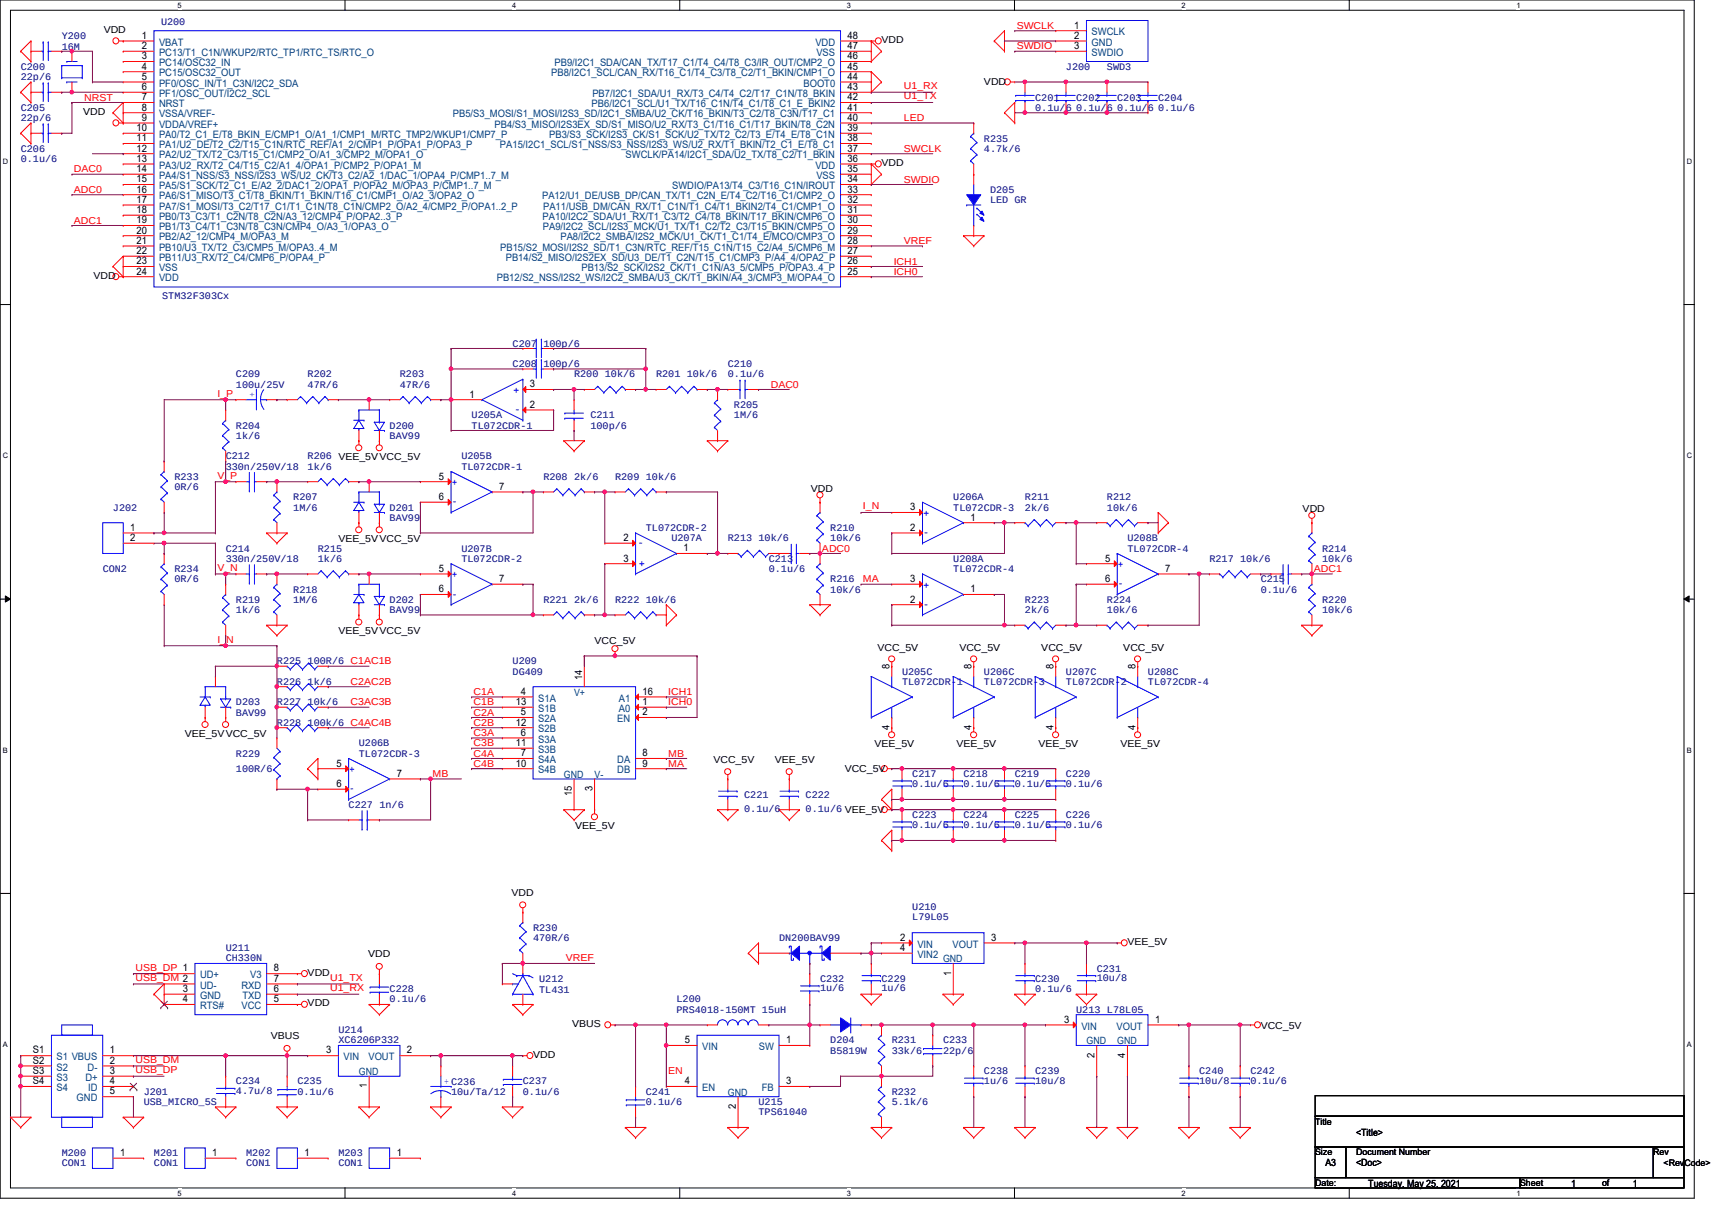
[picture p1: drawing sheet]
<svg xmlns="http://www.w3.org/2000/svg" width="297mm" height="210mm" viewBox="0 0 297 210" stroke-linecap="round" stroke-linejoin="round" font-family="sans-serif">
<defs><g id="words">
<g font-size="2.1" fill="#00f">
<text x="89.1" y="68.3">+</text>
<text x="89.5" y="71.7">-</text>
<text x="78.4" y="84.3">+</text>
<text x="78.6" y="87.7">-</text>
<text x="160.2" y="89.7">+</text>
<text x="111.5" y="93.7" transform="rotate(180 111.5 93.7)">-</text>
<text x="160.4" y="93">-</text>
<text x="78.4" y="100.3">+</text>
<text x="111.9" y="97.1" transform="rotate(180 111.9 97.1)">+</text>
<text x="194" y="98.6">+</text>
<text x="194.2" y="101.9">-</text>
<text x="78.6" y="103.7">-</text>
<text x="160.2" y="102.1">+</text>
<text x="160.4" y="105.5">-</text>
<text x="60.7" y="134.1">+</text>
<text x="60.8" y="137.5">-</text>
</g>
<g font-size="1.8">
<text x="186.4" y="5">1</text>
<text x="24.6" y="6.7">1</text>
<text x="24.6" y="8.5">2</text>
<text x="24.6" y="10.3">3</text>
<text x="147.1" y="10.3">46</text>
<text x="147.1" y="8.5">47</text>
<text x="147.1" y="6.7">48</text>
<text x="186.4" y="6.7">2</text>
<text x="186.4" y="8.5">3</text>
<text x="24.6" y="12.1">4</text>
<text x="24.6" y="13.8">5</text>
<text x="24.6" y="15.6">6</text>
<text x="24.6" y="17.4">7</text>
<text x="147.1" y="17.4">42</text>
<text x="147.1" y="15.6">43</text>
<text x="147.1" y="13.8">44</text>
<text x="147.1" y="12.1">45</text>
<text x="23.7" y="22.7">10</text>
<text x="24.6" y="19.2">8</text>
<text x="24.6" y="21">9</text>
<text x="147.1" y="22.7">39</text>
<text x="147.1" y="21">40</text>
<text x="147.1" y="19.2">41</text>
<text x="23.7" y="24.5">11</text>
<text x="23.7" y="26.3">12</text>
<text x="23.7" y="28.1">13</text>
<text x="23.7" y="29.8">14</text>
<text x="147.1" y="29.8">35</text>
<text x="147.1" y="28.1">36</text>
<text x="147.1" y="26.3">37</text>
<text x="147.1" y="24.5">38</text>
<text x="23.7" y="31.6">15</text>
<text x="23.7" y="33.4">16</text>
<text x="23.7" y="35.2">17</text>
<text x="147.1" y="35.2">32</text>
<text x="147.1" y="33.4">33</text>
<text x="147.1" y="31.6">34</text>
<text x="23.7" y="37">18</text>
<text x="23.7" y="38.7">19</text>
<text x="23.7" y="40.5">20</text>
<text x="147.1" y="40.5">29</text>
<text x="147.1" y="38.7">30</text>
<text x="147.1" y="37">31</text>
<text x="23.7" y="42.3">21</text>
<text x="23.7" y="44.1">22</text>
<text x="23.7" y="45.8">23</text>
<text x="23.7" y="47.6">24</text>
<text x="147.1" y="47.6">25</text>
<text x="147.1" y="45.8">26</text>
<text x="147.1" y="44.1">27</text>
<text x="147.1" y="42.3">28</text>
<text x="81.5" y="69">1</text>
<text x="91.9" y="70.7">2</text>
<text x="91.9" y="67.2">3</text>
<text x="76.2" y="83.2">5</text>
<text x="76.2" y="86.7">6</text>
<text x="86.6" y="85">7</text>
<text x="157.9" y="88.5">3</text>
<text x="22.6" y="92.1">1</text>
<text x="22.6" y="93.9">2</text>
<text x="108.2" y="93.9">2</text>
<text x="118.6" y="95.6">1</text>
<text x="157.9" y="92.1">2</text>
<text x="168.4" y="90.3">1</text>
<text x="76.2" y="99.2">5</text>
<text x="86.6" y="101">7</text>
<text x="108.2" y="97.4">3</text>
<text x="157.9" y="101">3</text>
<text x="191.7" y="101">6</text>
<text x="191.7" y="97.4">5</text>
<text x="202.2" y="99.2">7</text>
<text x="76.2" y="102.7">6</text>
<text x="157.9" y="104.5">2</text>
<text x="168.4" y="102.7">1</text>
<text x="101" y="117.9" transform="rotate(-90 101 117.9)">14</text>
<text x="154.3" y="116.1" transform="rotate(-90 154.3 116.1)">8</text>
<text x="168.6" y="116.1" transform="rotate(-90 168.6 116.1)">8</text>
<text x="182.8" y="116.1" transform="rotate(-90 182.8 116.1)">8</text>
<text x="197" y="116.1" transform="rotate(-90 197 116.1)">8</text>
<text x="89.5" y="122.3">13</text>
<text x="89.5" y="125.9">12</text>
<text x="90.4" y="120.5">4</text>
<text x="90.4" y="124.1">5</text>
<text x="111.5" y="122.3">1</text>
<text x="111.5" y="120.5">16</text>
<text x="111.5" y="124.1">2</text>
<text x="89.5" y="129.4">11</text>
<text x="90.4" y="127.6">6</text>
<text x="90.4" y="131.2">7</text>
<text x="111.5" y="131.2">8</text>
<text x="154.3" y="126.6" transform="rotate(-90 154.3 126.6)">4</text>
<text x="168.6" y="126.6" transform="rotate(-90 168.6 126.6)">4</text>
<text x="182.8" y="126.6" transform="rotate(-90 182.8 126.6)">4</text>
<text x="197" y="126.6" transform="rotate(-90 197 126.6)">4</text>
<text x="58.4" y="136.5">6</text>
<text x="58.4" y="133">5</text>
<text x="68.8" y="134.7">7</text>
<text x="89.5" y="133">10</text>
<text x="102.8" y="137.2" transform="rotate(-90 102.8 137.2)">3</text>
<text x="111.5" y="133">9</text>
<text x="99.2" y="138.1" transform="rotate(-90 99.2 138.1)">15</text>
<text x="156.2" y="163.2">2</text>
<text x="156.2" y="165">4</text>
<text x="172" y="163.2">3</text>
<text x="31.7" y="172.1">3</text>
<text x="31.7" y="173.9">4</text>
<text x="47.5" y="173.9">5</text>
<text x="47.5" y="172.1">6</text>
<text x="47.5" y="170.3">7</text>
<text x="47.5" y="168.5">8</text>
<text x="165" y="169.2" transform="rotate(-90 165 169.2)">1</text>
<text x="184.6" y="177.4">3</text>
<text x="200.4" y="177.4">1</text>
<text x="5.7" y="184.5">S2</text>
<text x="5.7" y="182.8">S1</text>
<text x="19" y="182.8">1</text>
<text x="19" y="184.5">2</text>
<text x="56.6" y="182.8">3</text>
<text x="70.6" y="182.8">2</text>
<text x="118.8" y="181">5</text>
<text x="136.4" y="181">1</text>
<text x="189.9" y="183.5" transform="rotate(-90 189.9 183.5)">2</text>
<text x="195.2" y="183.5" transform="rotate(-90 195.2 183.5)">4</text>
<text x="5.7" y="188.1">S4</text>
<text x="5.7" y="186.3">S3</text>
<text x="19" y="186.3">3</text>
<text x="19" y="188.1">4</text>
<text x="19" y="189.9">5</text>
<text x="63.7" y="188.8" transform="rotate(-90 63.7 188.8)">1</text>
<text x="118.8" y="188.1">4</text>
<text x="136.4" y="188.1">3</text>
<text x="127.7" y="192.4" transform="rotate(-90 127.7 192.4)">2</text>
<text x="20.8" y="200.5">1</text>
<text x="36.8" y="200.5">1</text>
<text x="52.8" y="200.5">1</text>
<text x="68.8" y="200.5">1</text>
</g>
<g font-size="1.8" fill="#003f7f">
<text x="27.6" y="7.9">VBAT</text>
<text x="27.6" y="9.7">PC13/T1_C1N/WKUP2/RTC_TP1/RTC_TS/RTC_O</text>
<text x="27.6" y="11.5">PC14/OSC32_IN</text>
<text x="96.2" y="11.5">PB9/I2C1_SDA/CAN_TX/T17_C1/T4_C4/T8_C3/IR_OUT/CMP2_O</text>
<text x="141.5" y="7.9">VDD</text>
<text x="141.6" y="9.7">VSS</text>
<text x="189.4" y="6.1">SWCLK</text>
<text x="189.4" y="7.9">GND</text>
<text x="189.4" y="9.7">SWDIO</text>
<text x="27.6" y="13.3">PC15/OSC32_OUT</text>
<text x="27.6" y="15">PF0/OSC_IN/T1_C3N/I2C2_SDA</text>
<text x="27.6" y="16.8">PF1/OSC_OUT/I2C2_SCL</text>
<text x="95.6" y="13.3">PB8/I2C1_SCL/CAN_RX/T16_C1/T4_C3/T8_C2/T1_BKIN/CMP1_O</text>
<text x="102.8" y="16.8">PB7/I2C1_SDA/U1_RX/T3_C4/T4_C2/T17_C1N/T8_BKIN</text>
<text x="139.4" y="15">BOOT0</text>
<text x="27.6" y="18.6">NRST</text>
<text x="27.6" y="20.4">VSSA/VREF-</text>
<text x="27.6" y="22.1">VDDA/VREF+</text>
<text x="27.6" y="23.9">PA0/T2_C1_E/T8_BKIN_E/CMP1_O/A1_1/CMP1_M/RTC_TMP2/WKUP1/CMP7_P</text>
<text x="78.6" y="20.4">PB5/S3_MOSI/S1_MOSI/I2S3_SD/I2C1_SMBA/U2_CK/T16_BKIN/T3_C2/T8_C3N/T17_C1</text>
<text x="85.8" y="22.1">PB4/S3_MISO/I2S3EX_SD/S1_MISO/U2_RX/T3_C1/T16_C1/T17_BKIN/T8_C2N</text>
<text x="95.3" y="23.9">PB3/S3_SCK/I2S3_CK/S1_SCK/U2_TX/T2_C2/T3_E/T4_E/T8_C1N</text>
<text x="102.7" y="18.6">PB6/I2C1_SCL/U1_TX/T16_C1N/T4_C1/T8_C1_E_BKIN2</text>
<text x="27.6" y="25.7">PA1/U2_DE/T2_C2/T15_C1N/RTC_REF/A1_2/CMP1_P/OPA1_P/OPA3_P</text>
<text x="27.6" y="27.5">PA2/U2_TX/T2_C3/T15_C1/CMP2_O/A1_3/CMP2_M/OPA1_O</text>
<text x="27.6" y="29.3">PA3/U2_RX/T2_C4/T15_C2/A1_4/OPA1_P/CMP2_P/OPA1_M</text>
<text x="86.7" y="25.7">PA15/I2C1_SCL/S1_NSS/S3_NSS/I2S3_WS/U2_RX/T1_BKIN/T2_C1_E/T8_C1</text>
<text x="108.5" y="27.5">SWCLK/PA14/I2C1_SDA/U2_TX/T8_C2/T1_BKIN</text>
<text x="141.5" y="29.3">VDD</text>
<text x="27.6" y="31">PA4/S1_NSS/S3_NSS/I2S3_WS/U2_CK/T3_C2/A2_1/DAC_1/OPA4_P/CMP1..7_M</text>
<text x="27.6" y="32.8">PA5/S1_SCK/T2_C1_E/A2_2/DAC1_2/OPA1_P/OPA2_M/OPA3_P/CMP1..7_M</text>
<text x="27.6" y="34.6">PA6/S1_MISO/T3_C1/T8_BKIN/T1_BKIN/T16_C1/CMP1_O/A2_3/OPA2_O</text>
<text x="94.1" y="34.6">PA12/U1_DE/USB_DP/CAN_TX/T1_C2N_E/T4_C2/T16_C1/CMP2_O</text>
<text x="116.6" y="32.8">SWDIO/PA13/T4_C3/T16_C1N/IROUT</text>
<text x="141.6" y="31">VSS</text>
<text x="27.6" y="36.4">PA7/S1_MOSI/T3_C2/T17_C1/T1_C1N/T8_C1N/CMP2_O/A2_4/CMP2_P/OPA1..2_P</text>
<text x="27.6" y="38.1">PB0/T3_C3/T1_C2N/T8_C2N/A3_12/CMP4_P/OPA2..3_P</text>
<text x="27.6" y="39.9">PB1/T3_C4/T1_C3N/T8_C3N/CMP4_O/A3_1/OPA3_O</text>
<text x="27.6" y="41.7">PB2/A2_12/CMP4_M/OPA3_M</text>
<text x="94.1" y="38.1">PA10/I2C2_SDA/U1_RX/T1_C3/T2_C4/T8_BKIN/T17_BKIN/CMP6_O</text>
<text x="94.2" y="39.9">PA9/I2C2_SCL/I2S3_MCK/U1_TX/T1_C2/T2_C3/T15_BKIN/CMP5_O</text>
<text x="94.2" y="36.4">PA11/USB_DM/CAN_RX/T1_C1N/T1_C4/T1_BKIN2/T4_C1/CMP1_O</text>
<text x="97.2" y="41.7">PA8/I2C2_SMBA/I2S2_MCK/U1_CK/T1_C1/T4_E/MCO/CMP3_O</text>
<text x="27.6" y="43.5">PB10/U3_TX/T2_C3/CMP5_M/OPA3..4_M</text>
<text x="27.6" y="45.3">PB11/U3_RX/T2_C4/CMP6_P/OPA4_P</text>
<text x="27.6" y="47">VSS</text>
<text x="86.8" y="43.5">PB15/S2_MOSI/I2S2_SD/T1_C3N/RTC_REF/T15_C1N/T15_C2/A4_5/CMP6_M</text>
<text x="87.8" y="45.3">PB14/S2_MISO/I2S2EX_SD/U3_DE/T1_C2N/T15_C1/CMP3_P/A4_4/OPA2_P</text>
<text x="100.9" y="47">PB13/S2_SCK/I2S2_CK/T1_C1N/A3_5/CMP5_P/OPA3..4_P</text>
<text x="27.6" y="48.8">VDD</text>
<text x="86.2" y="48.8">PB12/S2_NSS/I2S2_WS/I2C2_SMBA/U3_CK/T1_BKIN/A4_3/CMP3_M/OPA4_O</text>
<text x="93.4" y="121.7">S1A</text>
<text x="93.4" y="125.3">S2A</text>
<text x="93.4" y="123.5">S1B</text>
<text x="107.1" y="125.3">EN</text>
<text x="107.4" y="123.5">A0</text>
<text x="107.4" y="121.7">A1</text>
<text x="93.4" y="128.8">S3A</text>
<text x="93.4" y="127">S2B</text>
<text x="93.4" y="130.6">S3B</text>
<text x="93.4" y="132.4">S4A</text>
<text x="93.4" y="134.2">S4B</text>
<text x="107.1" y="132.4">DA</text>
<text x="107.1" y="134.2">DB</text>
<text x="159.2" y="164.4">VIN</text>
<text x="159.2" y="166.2">VIN2</text>
<text x="165.3" y="164.4">VOUT</text>
<text x="34.7" y="169.7">UD+</text>
<text x="34.7" y="171.5">UD-</text>
<text x="34.7" y="173.3">GND</text>
<text x="41.9" y="171.5">RXD</text>
<text x="42.1" y="173.3">TXD</text>
<text x="43.4" y="169.7">V3</text>
<text x="34.7" y="175">RTS#</text>
<text x="41.9" y="175">VCC</text>
<text x="187.6" y="178.6">VIN</text>
<text x="193.7" y="178.6">VOUT</text>
<text x="9.8" y="185.7">S2</text>
<text x="9.8" y="183.9">S1 VBUS</text>
<text x="15.2" y="185.7">D-</text>
<text x="59.6" y="183.9">VIN</text>
<text x="63.9" y="183.9">VOUT</text>
<text x="121.8" y="182.2">VIN</text>
<text x="131.7" y="182.2">SW</text>
<text x="9.8" y="189.3">S4</text>
<text x="9.8" y="187.5">S3</text>
<text x="13.3" y="191.1">GND</text>
<text x="14.8" y="187.5">D+</text>
<text x="15.3" y="189.3">ID</text>
<text x="121.8" y="189.3">EN</text>
<text x="132.2" y="189.3">FB</text>
</g>
<g font-size="1.7">
<text x="18" y="5.7">VDD</text>
<text x="152.9" y="7.5">VDD</text>
<text x="170.7" y="14.7">VDD</text>
<text x="14.4" y="19.9">VDD</text>
<text x="152.9" y="28.8">VDD</text>
<text x="16.2" y="48.3">VDD</text>
<text x="140.7" y="85.3">VDD</text>
<text x="226" y="88.9">VDD</text>
<text x="58.7" y="94">VEE_5VVCC_5V</text>
<text x="58.7" y="110">VEE_5VVCC_5V</text>
<text x="103.2" y="111.8">VCC_5V</text>
<text x="152.2" y="112.9">VCC_5V</text>
<text x="166.5" y="112.9">VCC_5V</text>
<text x="180.7" y="112.9">VCC_5V</text>
<text x="194.9" y="112.9">VCC_5V</text>
<text x="32" y="127.8">VEE_5VVCC_5V</text>
<text x="151.7" y="129.6">VEE_5V</text>
<text x="165.9" y="129.6">VEE_5V</text>
<text x="180.2" y="129.6">VEE_5V</text>
<text x="194.4" y="129.6">VEE_5V</text>
<text x="123.8" y="132.4">VCC_5V</text>
<text x="134.4" y="132.4">VEE_5V</text>
<text x="146.6" y="133.9">VCC_5V</text>
<text x="99.8" y="143.8">VEE_5V</text>
<text x="88.8" y="155.4">VDD</text>
<text x="63.9" y="166">VDD</text>
<text x="195.6" y="163.9">VEE_5V</text>
<text x="53.4" y="169.2">VDD</text>
<text x="53.4" y="174.6">VDD</text>
<text x="99.3" y="178.1">VBUS</text>
<text x="218.7" y="178.5">VCC_5V</text>
<text x="47" y="180.3">VBUS</text>
<text x="92.5" y="183.5">VDD</text>
<text x="235.3" y="197">&lt;Title&gt;</text>
<text x="230" y="202.4">A3</text>
<text x="235.3" y="202.4">&lt;Doc&gt;</text>
<text x="237.4" y="205.9">Tuesday, May 25, 2021</text>
<text x="272.6" y="205.9">1</text>
<text x="283.3" y="205.9">1</text>
</g>
<g font-size="1.7" fill="#00007f">
<text x="27.9" y="4.3">U200</text>
<text x="10.7" y="6.8">Y200</text>
<text x="10.7" y="8.7">16M</text>
<text x="3.6" y="12.1">C200</text>
<text x="3.6" y="13.9">22p/6</text>
<text x="179.6" y="17.4">C201</text>
<text x="185" y="12.1">J200</text>
<text x="186.7" y="17.4">C202</text>
<text x="192.1" y="12.1">SWD3</text>
<text x="193.8" y="17.4">C203</text>
<text x="201" y="17.4">C204</text>
<text x="3.6" y="19.2">C205</text>
<text x="3.6" y="21">22p/6</text>
<text x="179.6" y="19.2">0.1u/6</text>
<text x="186.7" y="19.2">0.1u/6</text>
<text x="193.8" y="19.2">0.1u/6</text>
<text x="201" y="19.2">0.1u/6</text>
<text x="3.6" y="26.3">C206</text>
<text x="3.6" y="28.1">0.1u/6</text>
<text x="170.7" y="24.6">R235</text>
<text x="170.7" y="26.3">4.7k/6</text>
<text x="171.8" y="33.4">D205</text>
<text x="171.8" y="35.2">LED GR</text>
<text x="28.1" y="51.9">STM32F303Cx</text>
<text x="40.9" y="65.4">C209</text>
<text x="53.4" y="65.4">R202</text>
<text x="69.4" y="65.4">R203</text>
<text x="88.9" y="60.1">C207 100p/6</text>
<text x="88.9" y="63.7">C208 100p/6</text>
<text x="99.6" y="65.4">R200 10k/6</text>
<text x="113.8" y="65.4">R201 10k/6</text>
<text x="126.3" y="63.7">C210</text>
<text x="126.3" y="65.4">0.1u/6</text>
<text x="40.9" y="67.2">100u/25V</text>
<text x="53.4" y="67.2">47R/6</text>
<text x="69.4" y="67.2">47R/6</text>
<text x="127.3" y="70.8">R205</text>
<text x="40.9" y="74.3">R204</text>
<text x="40.9" y="76.1">1k/6</text>
<text x="67.6" y="74.3">D200</text>
<text x="67.6" y="76.1">BAV99</text>
<text x="81.8" y="72.6">U205A</text>
<text x="81.8" y="74.3">TL072CDR-1</text>
<text x="102.4" y="72.6">C211</text>
<text x="102.4" y="74.3">100p/6</text>
<text x="127.3" y="72.6">1M/6</text>
<text x="30.3" y="83.2">R233</text>
<text x="39.2" y="79.7">C212</text>
<text x="39.2" y="81.4">330n/250V/18</text>
<text x="53.4" y="79.7">R206 VEE_5VVCC_5V</text>
<text x="53.4" y="81.4">1k/6</text>
<text x="80" y="79.7">U205B</text>
<text x="80" y="81.4">TL072CDR-1</text>
<text x="94.3" y="83.2">R208 2k/6</text>
<text x="106.7" y="83.2">R209 10k/6</text>
<text x="19.6" y="88.6">J202</text>
<text x="30.3" y="85">0R/6</text>
<text x="50.9" y="86.8">R207</text>
<text x="50.9" y="88.6">1M/6</text>
<text x="67.6" y="88.6">D201</text>
<text x="165.4" y="86.8">U206A</text>
<text x="165.4" y="88.6">TL072CDR-3</text>
<text x="177.8" y="86.8">R211</text>
<text x="177.8" y="88.6">2k/6</text>
<text x="192.1" y="86.8">R212</text>
<text x="192.1" y="88.6">10k/6</text>
<text x="39.2" y="95.7">C214</text>
<text x="55.2" y="95.7">R215</text>
<text x="67.6" y="90.3">BAV99</text>
<text x="80" y="95.7">U207B</text>
<text x="112.1" y="92.1">TL072CDR-2</text>
<text x="116.5" y="93.9">U207A</text>
<text x="126.3" y="93.9">R213 10k/6</text>
<text x="144.1" y="92.1">R210</text>
<text x="144.1" y="93.9">10k/6</text>
<text x="195.6" y="93.9">U208B</text>
<text x="195.6" y="95.7">TL072CDR-4</text>
<text x="229.4" y="95.7">R214</text>
<text x="17.8" y="99.2">CON2</text>
<text x="30.3" y="99.2">R234</text>
<text x="30.3" y="101">0R/6</text>
<text x="39.2" y="97.5">330n/250V/18</text>
<text x="55.2" y="97.5">1k/6</text>
<text x="80" y="97.5">TL072CDR-2</text>
<text x="133.4" y="97.5">C213</text>
<text x="133.4" y="99.2">0.1u/6</text>
<text x="144.1" y="101">R216</text>
<text x="165.4" y="97.5">U208A</text>
<text x="165.4" y="99.2">TL072CDR-4</text>
<text x="209.8" y="97.5">R217 10k/6</text>
<text x="218.7" y="101">C215</text>
<text x="229.4" y="97.5">10k/6</text>
<text x="40.9" y="104.6">R219</text>
<text x="40.9" y="106.3">1k/6</text>
<text x="50.9" y="102.8">R218</text>
<text x="50.9" y="104.6">1M/6</text>
<text x="67.6" y="104.6">D202</text>
<text x="67.6" y="106.3">BAV99</text>
<text x="94.3" y="104.6">R221 2k/6</text>
<text x="106.7" y="104.6">R222 10k/6</text>
<text x="144.1" y="102.8">10k/6</text>
<text x="177.8" y="104.6">R223</text>
<text x="177.8" y="106.3">2k/6</text>
<text x="192.1" y="104.6">R224</text>
<text x="192.1" y="106.3">10k/6</text>
<text x="218.7" y="102.8">0.1u/6</text>
<text x="229.4" y="104.6">R220</text>
<text x="229.4" y="106.3">10k/6</text>
<text x="48" y="115.2">R225 100R/6 C1AC1B</text>
<text x="48" y="118.8">R226 1k/6</text>
<text x="88.9" y="115.2">U209</text>
<text x="88.9" y="117">DG409</text>
<text x="156.5" y="117">U205C</text>
<text x="156.5" y="118.8">TL072CDR-1</text>
<text x="170.7" y="117">U206C</text>
<text x="170.7" y="118.8">TL072CDR-3</text>
<text x="185" y="117">U207C</text>
<text x="185" y="118.8">TL072CDR-2</text>
<text x="199.2" y="117">U208C</text>
<text x="199.2" y="118.8">TL072CDR-4</text>
<text x="40.9" y="122.3">D203</text>
<text x="40.9" y="124.1">BAV99</text>
<text x="48" y="122.3">R227 10k/6</text>
<text x="48" y="125.9">R228 100k/6 C4AC4B</text>
<text x="40.9" y="131.2">R229</text>
<text x="62.3" y="129.5">U206B</text>
<text x="62.3" y="131.2">TL072CDR-3</text>
<text x="40.9" y="133.9">100R/6</text>
<text x="158.3" y="134.8">C217</text>
<text x="158.3" y="136.6">0.1u/6</text>
<text x="167.2" y="134.8">C218</text>
<text x="167.2" y="136.6">0.1u/6</text>
<text x="176.1" y="134.8">C219</text>
<text x="176.1" y="136.6">0.1u/6</text>
<text x="185" y="134.8">C220</text>
<text x="185" y="136.6">0.1u/6</text>
<text x="60.5" y="140.1">C227 1n/6</text>
<text x="129.1" y="138.3">C221</text>
<text x="129.1" y="140.8">0.1u/6</text>
<text x="139.8" y="138.3">C222</text>
<text x="139.8" y="140.8">0.1u/6 VEE_5V</text>
<text x="158.3" y="141.9">C223</text>
<text x="158.3" y="143.7">0.1u/6</text>
<text x="167.2" y="141.9">C224</text>
<text x="167.2" y="143.7">0.1u/6</text>
<text x="176.1" y="141.9">C225</text>
<text x="176.1" y="143.7">0.1u/6</text>
<text x="185" y="141.9">C226</text>
<text x="185" y="143.7">0.1u/6</text>
<text x="92.5" y="161.5">R230</text>
<text x="158.3" y="157.9">U210</text>
<text x="158.3" y="159.7">L79L05</text>
<text x="39.2" y="165">U211</text>
<text x="39.2" y="166.8">CH330N</text>
<text x="92.5" y="163.2">470R/6</text>
<text x="135.2" y="163.2">DN200BAV99</text>
<text x="67.6" y="172.1">C228</text>
<text x="67.6" y="173.9">0.1u/6</text>
<text x="93.6" y="170.3">U212</text>
<text x="93.6" y="172.3">TL431</text>
<text x="117.4" y="173.9">L200</text>
<text x="142.3" y="170.3">C232</text>
<text x="142.3" y="172">1u/6</text>
<text x="152.9" y="170.3">C229</text>
<text x="152.9" y="172">1u/6</text>
<text x="179.6" y="170.3">C230</text>
<text x="179.6" y="172.1">0.1u/6</text>
<text x="190.3" y="168.6">C231</text>
<text x="190.3" y="170.2">10u/8</text>
<text x="58.7" y="179.2">U214</text>
<text x="117.4" y="175.7">PRS4018-150MT 15uH</text>
<text x="186.7" y="175.7">U213 L78L05</text>
<text x="58.7" y="181">XC6206P332</text>
<text x="144.1" y="181">D204</text>
<text x="144.1" y="182.8">B5819W</text>
<text x="154.7" y="181">R231</text>
<text x="154.7" y="182.8">33k/6</text>
<text x="163.6" y="181">C233</text>
<text x="163.6" y="182.8">22p/6</text>
<text x="24.9" y="189.9">J201</text>
<text x="24.9" y="191.7">USB_MICRO_5S</text>
<text x="40.9" y="188.1">C234</text>
<text x="40.9" y="189.7">4.7u/8</text>
<text x="51.6" y="188.1">C235</text>
<text x="51.6" y="189.9">0.1u/6</text>
<text x="78.3" y="189.9">10u/Ta/12</text>
<text x="90.7" y="188.1">C237</text>
<text x="90.7" y="189.9">0.1u/6</text>
<text x="112.1" y="189.9">C241</text>
<text x="112.1" y="191.7">0.1u/6</text>
<text x="131.6" y="191.7">U215</text>
<text x="154.7" y="189.9">R232</text>
<text x="154.7" y="191.7">5.1k/6</text>
<text x="170.7" y="186.4">C238</text>
<text x="170.7" y="188">1u/6</text>
<text x="179.6" y="186.4">C239</text>
<text x="179.6" y="188">10u/8</text>
<text x="208.1" y="186.4">C240</text>
<text x="208.1" y="188">10u/8</text>
<text x="217" y="186.4">C242</text>
<text x="217" y="188">0.1u/6</text>
<text x="131.6" y="193.5">TPS61040</text>
<text x="10.7" y="200.6">M200</text>
<text x="10.7" y="202.4">CON1</text>
<text x="26.7" y="200.6">M201</text>
<text x="26.7" y="202.4">CON1</text>
<text x="42.7" y="200.6">M202</text>
<text x="42.7" y="202.4">CON1</text>
<text x="58.7" y="200.6">M203</text>
<text x="58.7" y="202.4">CON1</text>
</g>
<g font-size="1.7" fill="#f00">
<text x="176.4" y="5">SWCLK</text>
<text x="176.4" y="8.6">SWDIO</text>
<text x="14.6" y="17.4">NRST</text>
<text x="156.8" y="17.2">U1_TX</text>
<text x="156.8" y="15.5">U1_RX</text>
<text x="156.8" y="21">LED</text>
<text x="12.8" y="29.9">DAC0</text>
<text x="156.8" y="26.3">SWCLK</text>
<text x="12.8" y="33.4">ADC0</text>
<text x="156.8" y="31.7">SWDIO</text>
<text x="12.8" y="38.8">ADC1</text>
<text x="155.1" y="45.9">ICH1</text>
<text x="155.1" y="47.7">ICH0</text>
<text x="156.8" y="42.3">VREF</text>
<text x="37.7" y="68.8">I_P</text>
<text x="133.7" y="67.2">DAC0</text>
<text x="37.7" y="83">V_P</text>
<text x="149.7" y="88.3">I_N</text>
<text x="142.6" y="95.7">ADC0</text>
<text x="37.7" y="99">V_N</text>
<text x="149.7" y="101">MA</text>
<text x="228" y="99.2">ADC1</text>
<text x="37.7" y="111.5">I_N</text>
<text x="60.8" y="118.8">C2AC2B</text>
<text x="60.8" y="122.3">C3AC3B</text>
<text x="82.2" y="120.6">C1A</text>
<text x="82.2" y="125.9">C2B</text>
<text x="82.2" y="124.1">C2A</text>
<text x="82.2" y="122.3">C1B</text>
<text x="115.9" y="120.6">ICH1</text>
<text x="115.9" y="122.3">ICH0</text>
<text x="82.2" y="129.5">C3B</text>
<text x="82.2" y="127.7">C3A</text>
<text x="82.2" y="131.2">C4A</text>
<text x="115.9" y="131.2">MB</text>
<text x="75.1" y="134.8">MB</text>
<text x="82.2" y="133">C4B</text>
<text x="115.9" y="133">MA</text>
<text x="98.2" y="166.8">VREF</text>
<text x="23.5" y="170.1">USB_DM 2</text>
<text x="23.5" y="168.4">USB_DP 1</text>
<text x="57.3" y="170.1">U1_TX</text>
<text x="57.3" y="171.9">U1_RX</text>
<text x="23.5" y="184.4">USB_DM</text>
<text x="23.5" y="186.1">USB_DP</text>
<text x="115.9" y="186.4">EN</text>
</g>
<g font-size="1.7" fill="#003f7f">
<text x="99.6" y="120.7">V+</text>
<text x="97.8" y="135">GND</text>
<text x="103.2" y="135">V-</text>
<text x="163.6" y="167">GND</text>
<text x="188.5" y="181.2">GND</text>
<text x="193.8" y="181.2">GND</text>
<text x="62.3" y="186.5">GND</text>
<text x="126.3" y="190.1">GND</text>
</g>
<g font-size="1.6" fill="#00f">
<text x="44.2" y="68.8" transform="rotate(-90 44.2 68.8)">+</text>
<text x="77" y="188.1">+ C236</text>
</g>
<g font-size="1.6">
<text x="228.2" y="195.1">Title</text>
<text x="228.2" y="200.4">Size</text>
<text x="235.3" y="200.4">Document Number</text>
<text x="286.8" y="200.4">Rev</text>
<text x="288.6" y="202.2">&lt;RevCode&gt;</text>
<text x="228.2" y="205.7">Date:</text>
<text x="263.7" y="205.7">Sheet</text>
<text x="278" y="205.7">of</text>
</g>
<g font-size="1.3">
<text x="30.8" y="1.3">5</text>
<text x="88.9" y="1.3">4</text>
<text x="146.9" y="1.3">3</text>
<text x="205" y="1.3">2</text>
<text x="263.1" y="1.3">1</text>
<text x=".5" y="28.4">D</text>
<text x="292.6" y="28.4">D</text>
<text x=".5" y="79.5">C</text>
<text x="292.6" y="79.5">C</text>
<text x=".5" y="130.6">B</text>
<text x="292.6" y="130.6">B</text>
<text x=".5" y="181.7">A</text>
<text x="292.6" y="181.7">A</text>
<text x="30.8" y="207.4">5</text>
<text x="88.9" y="207.4">4</text>
<text x="146.9" y="207.4">3</text>
<text x="205" y="207.4">2</text>
<text x="263.1" y="207.4">1</text>
</g>
</g></defs>
<path d="M0 0h294v207.9h-294zM1.8 1.8h290.4v204.3h-290.4z" fill="none" stroke="#000" stroke-width=".17"/>
<g fill="#fff">
<path d="M30.8 .2h.7v1.4h-.7z"/>
<path d="M30.8 206.2h.7v1.4h-.7z"/>
</g>
<path d="M59.9 0v1.8M59.9 206.1v1.8" fill="none" stroke="#000" stroke-width=".17"/>
<g fill="#fff">
<path d="M88.9 .2h.6v1.4h-.6z"/>
<path d="M88.9 206.2h.6v1.4h-.6z"/>
</g>
<path d="M117.9 0v1.8M117.9 206.1v1.8" fill="none" stroke="#000" stroke-width=".17"/>
<g fill="#fff">
<path d="M146.9 .2h.7v1.4h-.7z"/>
<path d="M146.9 206.2h.7v1.4h-.7z"/>
</g>
<path d="M176 0v1.8M176 206.1v1.8" fill="none" stroke="#000" stroke-width=".17"/>
<g fill="#fff">
<path d="M205 .2h.7v1.4h-.7z"/>
<path d="M205 206.2h.7v1.4h-.7z"/>
</g>
<path d="M234.1 0v1.8M234.1 206.1v1.8" fill="none" stroke="#000" stroke-width=".17"/>
<g fill="#fff">
<path d="M263.1 .2h.7v1.4h-.7z"/>
<path d="M263.1 206.2h.7v1.4h-.7z"/>
<path d="M.5 27.3h.9v1.4h-.9z"/>
<path d="M292.6 27.3h.9v1.4h-.9z"/>
<path d="M.5 78.4h.9v1.4h-.9z"/>
<path d="M292.6 78.4h.9v1.4h-.9z"/>
</g>
<path d="M0 52.8h1.8M292.2 52.8h1.8" fill="none" stroke="#000" stroke-width=".17"/>
<g fill="#fff">
<path d="M.5 129.5h.8v1.4h-.8z"/>
<path d="M292.6 129.5h.9v1.4h-.9z"/>
</g>
<path d="M0 103.9h1.8M.9 103.4l.9 .5-.9 .5zM292.2 103.9l.9-.5v1zM292.2 103.9h1.8" fill="none" stroke="#000" stroke-width=".17"/>
<path d="M.9 103.4l.9 .5-.9 .5zM292.2 103.9l.9-.5v1z" fill="#000"/>
<g fill="#fff">
<path d="M.5 180.5h.8v1.4h-.8z"/>
<path d="M292.6 180.5h.9v1.4h-.9z"/>
</g>
<path d="M0 155h1.8M292.2 155h1.8M228.2 190.1h64v3.5h-64zM228.2 193.6h64v5.4h-64zM228.2 199h5.3v5.3h-5.3zM233.5 199h53.3v5.3h-53.3zM286.8 199h5.4v5.3h-5.4zM228.2 204.3h35.5v1.8h-35.5zM263.7 204.3h28.5v1.8h-28.5z" fill="none" stroke="#000" stroke-width=".17"/>
<g fill="none" stroke="#f00" stroke-width=".17">
<path d="M3.6 8.9h.1M3.6 16h.1M3.6 8.9l1.8 1.8M3.6 16l1.8 1.8M5.4 10.7h.1M5.4 7.1h.1M5.4 17.8h.1M5.4 14.2h.1M5.4 7.1v3.6M5.4 14.2v3.6M5.4 7.1l-1.8 1.8M5.4 14.2l-1.8 1.8"/>
<path d="M19.6 19.6h.1M19.6 19.6l1.8 1.7M20.7 7.1h.7M21.4 7.1h.1M21.4 17.8h.1M21.4 17.8v3.5M21.4 17.8l-1.8 1.8M151.2 12.4h.1M151.2 16h.1M151.2 7.1h.1M151.2 10.7h.1M151.2 7.1h.7"/>
<path d="M151.2 7.1v3.6M151.2 12.4v3.6M151.2 12.4l1.7 1.8M151.2 7.1l1.7 1.8M152.9 14.2h.1M152.9 8.9h.1M152.9 14.2l-1.7 1.8M152.9 8.9l-1.7 1.8M172.5 7.1h.1M172.5 7.1l1.8 1.8M174.3 5.3h.1M174.3 8.9h.1"/>
<path d="M174.3 19.6h.1M174.3 5.3v3.6M174.3 5.3l-1.8 1.8M174.3 19.6l1.8 1.7M175.3 14.2h.8M176.1 17.8h.1M176.1 14.2h.1M176.1 17.8v3.5M176.1 17.8l-1.8 1.8M3.6 23.1h.1M3.6 23.1l1.8 1.8M5.4 24.9h.1"/>
<path d="M5.4 21.3h.1M5.4 21.3v3.6M5.4 21.3l-1.8 1.8M20.7 21.3h.7M21.4 21.3h.1M151.2 28.4h.1M151.2 32h.1M151.2 28.4v3.6M151.2 28.4h.7M151.2 28.4l1.7 1.8M152.9 30.2h.1M152.9 30.2l-1.7 1.8"/>
<path d="M176.1 21.3h.1M19.6 46.2h.1M19.6 46.2l1.8 1.8M20.7 48h.7M21.4 48h.1M21.4 44.4h.1M21.4 44.4v3.6M21.4 44.4l-1.8 1.8M167.2 40.9h.1M167.2 40.9h3.5M167.2 40.9l1.7 1.8M168.9 42.7h.1"/>
<path d="M170.7 40.9h.1M170.7 40.9l-1.8 1.8M62.3 76.5h.1M62.3 76.5v.7M65.8 76.5h.1M65.8 76.5v.7M97.8 76.5h.1M97.8 76.5h3.6M97.8 76.5l1.8 1.7M99.6 78.2h.1M101.4 76.5h.1M101.4 76.5l-1.8 1.7"/>
<path d="M122.7 76.5h.1M122.7 76.5h3.6M122.7 76.5l1.8 1.7M124.5 78.2h.1M126.3 76.5h.1M126.3 76.5l-1.8 1.7M46.3 92.5h.1M46.3 92.5h3.5M46.3 92.5l1.7 1.7M48 94.2h.1M48 92.5h.1M48 83.6h.1"/>
<path d="M48 83.6v1.7M48 90.7v1.8M49.8 92.5h.1M49.8 92.5l-1.8 1.7M62.3 90.7h.1M62.3 90.7v.7M65.8 90.7h.1M65.8 90.7v.7M85.4 85.3h5.3M90.7 85.3h.1M142.3 87.1h.1M142.3 86.4v.7"/>
<path d="M201 88.9h.1M201 92.5h.1M201 88.9v3.6M201 88.9l1.7 1.8M202.7 90.7h.1M202.7 90.7l-1.7 1.8M227.6 90.7h.1M227.6 90v.7M46.3 108.5h.1M46.3 108.5h3.5M46.3 108.5l1.7 1.7M48 110.2h.1"/>
<path d="M49.8 108.5h.1M49.8 108.5l-1.8 1.7M62.3 106.7h.1M62.3 106.7v.7M65.8 106.7h.1M65.8 106.7v.7M106.7 113.8h.1M106.7 113.1v.7M115.6 108.5h.1M115.6 104.9h.1M115.6 104.9v3.6M115.6 104.9l1.8 1.8"/>
<path d="M117.4 106.7h.1M117.4 106.7l-1.8 1.8M140.5 104.9h.1M140.5 104.9h3.6M140.5 104.9l1.8 1.8M142.3 106.7h.1M144.1 104.9h.1M144.1 104.9l-1.8 1.8M154.7 115.6h.1M154.7 114.9v.7M168.9 115.6h.1M168.9 114.9v.7"/>
<path d="M183.2 115.6h.1M183.2 114.9v.7M197.4 115.6h.1M197.4 114.9v.7M225.8 108.5h.1M225.8 108.5h3.6M225.8 108.5l1.8 1.7M227.6 110.2h.1M229.4 108.5h.1M229.4 108.5l-1.8 1.7M35.6 124.5h.1M35.6 124.5v.7"/>
<path d="M39.2 124.5h.1M39.2 124.5v.7M53.4 133.3h.1M53.4 133.3l1.8 1.8M55.2 135.1h.1M55.2 131.6h.1M55.2 131.6v3.5M55.2 131.6l-1.8 1.7M126.3 135.1h.1M126.3 134.4v.7M136.9 135.1h.1M136.9 134.4v.7"/>
<path d="M152.9 138.7h.1M152.9 138.7l1.8 1.8M154 133.3h.7M154.7 126.2h.1M154.7 133.3h.1M154.7 136.9h.1M154.7 126.2v.8M154.7 136.9v3.6M154.7 136.9l-1.8 1.8M168.9 126.2h.1M168.9 126.2v.8M183.2 126.2h.1"/>
<path d="M183.2 126.2v.8M197.4 126.2h.1M197.4 126.2v.8M90.7 158.2h.1M90.7 157.5v.7M97.8 140.5h.1M97.8 140.5h3.6M97.8 140.5l1.8 1.7M99.6 142.2h.1M101.4 140.5h.1M101.4 140.5l-1.8 1.7M103.2 140.5h.1"/>
<path d="M103.2 140.5v.7M124.5 140.5h.1M124.5 140.5h3.6M124.5 140.5l1.8 1.7M126.3 142.2h.1M128.1 140.5h.1M128.1 140.5l-1.8 1.7M135.2 140.5h.1M135.2 140.5h3.5M135.2 140.5l1.7 1.7M136.9 142.2h.1M138.7 140.5h.1"/>
<path d="M138.7 140.5l-1.8 1.7M152.9 145.8h.1M152.9 145.8l1.8 1.8M154 140.5h.7M154.7 140.5h.1M154.7 147.6h.1M154.7 144h.1M154.7 144v3.6M154.7 144l-1.8 1.8M26.7 172.5h.1M26.7 172.5l1.8 1.7M28.5 174.2h.1"/>
<path d="M28.5 170.7h.1M28.5 170.7l-1.8 1.8M28.5 170.7v3.5M51.6 174.2h.1M51.6 168.9h.1M51.6 174.2h.7M51.6 168.9h.7M64 174.2h.1M64 174.2h3.6M64 174.2l1.8 1.8M65.8 176h.1M65.8 168.9h.1"/>
<path d="M65.8 168.2v.7M67.6 174.2h.1M67.6 174.2l-1.8 1.8M88.9 174.2h.1M88.9 174.2h3.6M88.9 174.2l1.8 1.8M90.7 176h.1M92.5 174.2h.1M92.5 174.2l-1.8 1.8M106 177.8h.7M106.7 177.8h.1M129.8 165.4h.1"/>
<path d="M129.8 165.4l1.8 1.7M131.6 167.1h.1M131.6 163.6h.1M131.6 163.6v3.5M131.6 163.6l-1.8 1.8M149.4 172.5h.1M149.4 172.5h3.5M149.4 172.5l1.8 1.7M151.2 174.2h.1M152.9 172.5h.1M152.9 172.5l-1.7 1.7M163.6 172.5h.1"/>
<path d="M163.6 172.5h3.6M163.6 172.5l1.8 1.7M165.4 174.2h.1M167.2 172.5h.1M167.2 172.5l-1.8 1.7M176.1 172.5h.1M176.1 172.5h3.5M176.1 172.5l1.7 1.7M177.8 174.2h.1M179.6 172.5h.1M179.6 172.5l-1.8 1.7M186.7 172.5h.1"/>
<path d="M186.7 172.5h3.6M186.7 172.5l1.8 1.7M188.5 174.2h.1M190.3 172.5h.1M190.3 172.5l-1.8 1.7M193.8 163.6h.1M193.8 163.6h.8M217 177.8h.1M217 177.8h.7M1.8 193.8h.1M1.8 193.8h3.6M1.8 193.8l1.8 1.8"/>
<path d="M3.6 195.6h.1M5.4 193.8h.1M5.4 193.8l-1.8 1.8M21.4 193.8h.1M21.4 193.8h3.5M21.4 193.8l1.8 1.8M23.2 195.6h.1M24.9 193.8h.1M24.9 193.8l-1.7 1.8M37.4 192h.1M37.4 192h3.5M37.4 192l1.8 1.8"/>
<path d="M39.2 193.8h.1M40.9 192h.1M40.9 192l-1.7 1.8M48 192h.1M48 192h3.6M48 192l1.8 1.8M49.8 183.1h.1M49.8 193.8h.1M49.8 182.4v.7M51.6 192h.1M51.6 192l-1.8 1.8M62.3 192h.1"/>
<path d="M62.3 192h3.5M62.3 192l1.7 1.8M64 193.8h.1M65.8 192h.1M65.8 192l-1.8 1.8M74.7 192h.1M74.7 192h3.6M74.7 192l1.8 1.8M76.5 193.8h.1M78.3 192h.1M78.3 192l-1.8 1.8M87.2 192h.1"/>
<path d="M87.2 192h3.5M87.2 192l1.7 1.8M88.9 193.8h.1M90.7 183.1h.1M90.7 192h.1M90.7 183.1h.7M90.7 192l-1.8 1.8M108.5 195.6h.1M108.5 195.6h3.6M108.5 195.6l1.8 1.8M110.3 197.4h.1M112.1 195.6h.1"/>
<path d="M112.1 195.6l-1.8 1.8M126.3 195.6h.1M126.3 195.6h3.5M126.3 195.6l1.8 1.8M128.1 197.4h.1M129.8 195.6h.1M129.8 195.6l-1.7 1.8M151.2 195.6h.1M151.2 195.6h3.5M151.2 195.6l1.7 1.8M152.9 197.4h.1M154.7 195.6h.1"/>
<path d="M154.7 195.6l-1.8 1.8M167.2 195.6h.1M167.2 195.6h3.5M167.2 195.6l1.7 1.8M168.9 197.4h.1M170.7 195.6h.1M170.7 195.6l-1.8 1.8M176.1 195.6h.1M176.1 195.6h3.5M176.1 195.6l1.7 1.8M177.8 197.4h.1M179.6 195.6h.1"/>
<path d="M179.6 195.6l-1.8 1.8M188.5 195.6h.1M188.5 195.6h3.6M188.5 195.6l1.8 1.8M190.3 197.4h.1M192.1 195.6h.1M192.1 195.6l-1.8 1.8M193.8 195.6h.1M193.8 195.6h3.6M193.8 195.6l1.8 1.8M195.6 197.4h.1M197.4 195.6h.1"/>
<path d="M197.4 195.6l-1.8 1.8M204.5 195.6h.1M204.5 195.6h3.6M204.5 195.6l1.8 1.8M206.3 197.4h.1M208.1 195.6h.1M208.1 195.6l-1.8 1.8M213.4 195.6h.1M213.4 195.6h3.6M213.4 195.6l1.8 1.8M215.2 197.4h.1M217 195.6h.1"/>
<path d="M217 195.6l-1.8 1.8"/>
<circle cx="20.1" cy="7.1" r=".52"/>
<circle cx="152.4" cy="7.1" r=".52"/>
<circle cx="174.8" cy="14.2" r=".52"/>
<circle cx="20.1" cy="21.3" r=".52"/>
<circle cx="152.4" cy="28.4" r=".52"/>
<circle cx="20.1" cy="48" r=".52"/>
<circle cx="62.3" cy="77.7" r=".52"/>
<circle cx="65.8" cy="77.7" r=".52"/>
<circle cx="62.3" cy="91.9" r=".52"/>
<circle cx="65.8" cy="91.9" r=".52"/>
<circle cx="142.3" cy="85.8" r=".52"/>
<circle cx="227.6" cy="89.4" r=".52"/>
<circle cx="62.3" cy="107.9" r=".52"/>
<circle cx="65.8" cy="107.9" r=".52"/>
<circle cx="106.7" cy="112.5" r=".52"/>
<circle cx="154.7" cy="114.3" r=".52"/>
<circle cx="168.9" cy="114.3" r=".52"/>
<circle cx="183.2" cy="114.3" r=".52"/>
<circle cx="197.4" cy="114.3" r=".52"/>
<circle cx="35.6" cy="125.7" r=".52"/>
<circle cx="39.1" cy="125.7" r=".52"/>
<circle cx="126.3" cy="133.9" r=".52"/>
<circle cx="136.9" cy="133.9" r=".52"/>
<circle cx="153.4" cy="133.3" r=".52"/>
<circle cx="154.7" cy="127.5" r=".52"/>
<circle cx="168.9" cy="127.5" r=".52"/>
<circle cx="183.2" cy="127.5" r=".52"/>
<circle cx="197.4" cy="127.5" r=".52"/>
<circle cx="90.7" cy="157" r=".52"/>
<circle cx="103.1" cy="141.7" r=".52"/>
<circle cx="153.4" cy="140.4" r=".52"/>
<circle cx="52.8" cy="168.9" r=".52"/>
<circle cx="52.8" cy="174.2" r=".52"/>
<circle cx="65.8" cy="167.6" r=".52"/>
<circle cx="105.4" cy="177.8" r=".52"/>
<circle cx="195.1" cy="163.5" r=".52"/>
<circle cx="218.2" cy="177.8" r=".52"/>
<circle cx="49.8" cy="181.9" r=".52"/>
<circle cx="91.9" cy="183.1" r=".52"/>
</g>
<g fill="none" stroke="#00f" stroke-width=".17">
<path d="M47.5 90.1h.1M47.5 88h.1M47.5 85.9h.1M47.5 90.1l.5 .6M47.5 88l1.1 1.1M47.5 85.9l1.1 1.1M48 85.3h.1M48 85.3l-.5 .6M48.6 89.1h.1M48.6 87h.1M48.6 89.1l-1.1 1M48.6 87l-1.1 1"/>
<path d="M78.3 81.8h.1M78.3 88.9h.1M78.3 81.8l7.1 3.5M78.3 81.8v7.1M85.4 85.3h.1M85.4 85.3l-7.1 3.6"/>
</g>
<path d="M77.8 86.6l.5 .5-.5 .5z" fill="#f00"/>
<path d="M72.9 87.1h.1M72.9 87.1h5.4M77.8 86.6l.5 .5-.5 .5z" fill="none" stroke="#f00" stroke-width=".17"/>
<path d="M77.8 83.1l.5 .5-.5 .5z" fill="#f00"/>
<g fill="none" stroke="#f00" stroke-width=".17">
<path d="M28.5 88.9h.1M28.5 80h.1M28.5 80v1.8M28.5 87.1v1.8M72.9 83.6h.1M72.9 83.6h5.4M77.8 83.1l.5 .5-.5 .5zM174.3 133.3h.1M174.3 138.7h.1M174.3 133.3v1.8M174.3 136.9v1.8M156.5 140.5h.1"/>
<path d="M156.5 145.8h.1M156.5 140.5v1.7M156.5 144v1.8M65.8 174.2h.1M65.8 168.9h.1M65.8 168.9v1.8M65.8 172.5v1.7M110.3 193.8h.1M110.3 188.5h.1M110.3 188.5v1.7M110.3 192v1.8M67.6 200.9h5.3"/>
<path d="M72.9 200.9h.1"/>
</g>
<g fill="none" stroke="#00f" stroke-width=".17">
<path d="M27.9 86.6h.1M27.9 84.5h.1M27.9 82.3h.1M27.9 86.6l.6 .5M27.9 84.5l1.1 1M27.9 82.3l1.1 1.1M28.5 81.8h.1M28.5 81.8l-.6 .5M29 85.5h.1M29 83.4h.1M29 85.5l-1.1 1.1M29 83.4l-1.1 1.1"/>
<path d="M172.7 136.4h3.2M172.7 135.5h3.2M174.3 135.5h.1M174.3 136.4h.1M174.3 135.1v.4M174.3 136.4v.5M175.9 136.4h.1M175.9 135.5h.1M154.9 143.5h3.2M154.9 142.6h3.2M156.5 142.6h.1M156.5 143.5h.1"/>
<path d="M156.5 142.2v.4M156.5 143.5v.5M158.1 143.5h.1M158.1 142.6h.1M64.2 171.2h.1M64.2 172.1h.1M64.2 171.2h3.2M64.2 172.1h3.2M65.8 172.1h.1M65.8 171.2h.1M65.8 170.7v.5M65.8 172.1v.4"/>
<path d="M186.7 176h12.5v5.4h-12.5zM64 199.1h3.6v3.6h-3.6zM108.7 190.8h.1M108.7 191.7h.1M108.7 190.8h3.2M108.7 191.7h3.2M110.3 191.7h.1M110.3 190.8h.1M110.3 190.2v.6M110.3 191.7v.3"/>
</g>
<path d="M186.2 177.3l.5 .5-.5 .5z" fill="#f00"/>
<g fill="none" stroke="#f00" stroke-width=".17">
<path d="M5.4 16h.1M5.4 16h1.8M8.9 16h1.8M10.7 16h.1M199.2 19.6h.1M199.2 14.2h.1M199.2 14.2v1.8M199.2 17.8v1.8M168.9 30.2h.1M168.9 21.3h.1M168.9 21.3v1.8M168.9 28.4v1.8"/>
<path d="M67.6 69.3h.1M67.6 69.3h1.8M74.7 69.3h1.8M76.5 69.3h.1M101.4 67.6h.1M101.4 67.6h1.8M108.5 67.6h1.8M110.3 67.6h.1M64 99.6h.1M64 99.6v1.7M135.2 96h.1M135.2 96h1.7"/>
<path d="M138.7 96h1.8M140.5 96h.1M62.3 106.7h.1M62.3 104.9v1.8M65.8 106.7h.1M65.8 104.9v1.8M85.4 101.3h5.3M90.7 101.3h.1M168.9 115.6h.1M168.9 115.6v1.7M190.3 108.5h.1M190.3 108.5h1.8"/>
<path d="M197.4 108.5h1.8M199.2 108.5h.1M136.9 135.1h.1M136.9 135.1v1.8M136.9 138.7v1.8M156.5 133.3h.1M156.5 138.7h.1M156.5 133.3v1.8M156.5 136.9v1.8M168.9 126.2h.1M168.9 124.5v1.7M183.2 133.3h.1"/>
<path d="M183.2 138.7h.1M183.2 133.3v1.8M183.2 136.9v1.8M136.9 140.5h.1M165.4 140.5h.1M165.4 145.8h.1M165.4 140.5v1.7M165.4 144v1.8M28.5 168.9h.1M28.5 170.7h.1M28.5 172.5h.1M28.5 174.2h.1"/>
<path d="M28.5 168.9h5.3M28.5 170.7h5.3M28.5 172.5h5.3M28.5 174.2h5.3M46.3 168.9h5.3M46.3 170.7h5.3M46.3 172.5h5.3M46.3 174.2h5.3M51.6 174.2h.1M51.6 172.5h.1M51.6 170.7h.1M51.6 168.9h.1"/>
<path d="M181.4 177.8h.1M181.4 177.8h5.3M186.2 177.3l.5 .5-.5 .5zM199.2 177.8h5.3M204.5 177.8h.1M53.4 183.1h.1M53.4 183.1h5.3M64 192h.1M64 186.7v5.3M69.4 183.1h5.3M74.7 183.1h.1M88.9 190.2h.1"/>
<path d="M88.9 184.9h.1M88.9 184.9v1.8M88.9 188.5v1.7M115.6 188.5h.1M115.6 181.4h.1M115.6 181.4h5.3M115.6 188.5h5.3M128.1 195.6h.1M128.1 190.2v5.4M135.2 181.4h5.3M135.2 188.5h5.3M140.5 181.4h.1"/>
<path d="M140.5 188.5h.1M152.9 195.6h.1M152.9 186.7h.1M152.9 186.7v1.8M152.9 193.8v1.8M190.3 186.7h.1M190.3 181.4v5.3M195.6 186.7h.1M195.6 181.4v5.3"/>
</g>
<g fill="none" stroke="#00f" stroke-width=".17">
<path d="M7.2 16h.3M7.5 16h.1M7.5 14.4h.1M7.5 14.4v3.2M8.4 14.4h.1M8.4 16h.1M8.4 16h.5M8.4 14.4v3.2M197.6 16.6h.1M197.6 17.4h.1M197.6 16.6h3.2M197.6 17.4h3.2"/>
<path d="M199.2 17.4h.1M199.2 16.6h.1M199.2 16v.6M199.2 17.4v.4M168.4 27.9h.1M168.4 25.8h.1M168.4 23.7h.1M168.4 27.9l.5 .5M168.4 25.8l1.1 1M168.4 23.7l1.1 1M168.9 23.1h.1M168.9 23.1l-.5 .6"/>
<path d="M169.5 26.8h.1M169.5 24.7h.1M169.5 26.8l-1.1 1.1M169.5 24.7l-1.1 1.1M69.9 68.8h.1M69.9 68.8l-.5 .5M69.9 68.8l1.1 1.1M71 69.9h.1M72 68.8h.1M72 68.8l-1 1.1M72 68.8l1.1 1.1M73.1 69.9h.1"/>
<path d="M74.2 68.8h.1M74.2 68.8l-1.1 1.1M74.2 68.8l.5 .5M74.7 69.3h.1M103.7 67h.1M103.7 67l-.5 .6M103.7 67l1.1 1.1M104.8 68.1h.1M105.8 67h.1M105.8 67l-1 1.1M105.8 67l1.1 1.1M106.9 68.1h.1"/>
<path d="M107.9 67h.1M107.9 67l-1 1.1M107.9 67l.6 .6M108.5 67.6h.1M78.3 97.8h.1M78.3 97.8l7.1 3.5M78.3 97.8v7.1M136.9 96h.4M137.3 96h.1M137.3 97.6h.1M137.3 94.4v3.2M138.2 97.6h.1"/>
<path d="M138.2 96h.1M138.2 96h.5M138.2 94.4v3.2M61.4 103.1h1.8M62.3 103.1h.1M62.3 103.1l.9 1.5h-1.8zM62.3 101.3h.1M62.3 104.6h.1M62.3 101.3v1.8M62.3 104.6v.3M62.3 101.3h3.5M63.2 103.1h.1"/>
<path d="M64.9 103.5h1.8l-.9 1.4zM64.9 104.9h1.8M65.8 101.3h.1M65.8 103.5h.1M65.8 101.3v2.2M66.7 104.9h.1M78.3 104.9h.1M85.4 101.3h.1M85.4 101.3l-7.1 3.6M165.4 117.3h.1M165.4 117.3l7.1 3.6M165.4 117.3v7.2"/>
<path d="M168.9 119.1h.1M168.9 117.3v1.8M192.1 108.5h.1M192.1 108.5l.5 .5M192.6 109h.1M193.7 107.9h.1M193.7 107.9l1 1.1M193.7 107.9l-1.1 1.1M194.7 109h.1M195.8 107.9h.1M195.8 107.9l1 1.1M195.8 107.9l-1.1 1.1"/>
<path d="M196.8 109h.1M197.4 108.5l-.6 .5M135.3 138.1h3.3M135.3 137.2h3.3M136.9 137.2h.1M136.9 138.1h.1M136.9 136.9v.3M136.9 138.1v.6M138.6 138.1h.1M138.6 137.2h.1M154.9 136.4h3.2M154.9 135.5h3.2"/>
<path d="M156.5 135.5h.1M156.5 136.4h.1M156.5 135.1v.4M156.5 136.4v.5M158.1 136.4h.1M158.1 135.5h.1M165.4 124.5h.1M168.9 124.5h.1M168.9 122.7v1.8M172.5 120.9h.1M172.5 120.9l-7.1 3.6M181.6 136.4h3.2"/>
<path d="M181.6 135.5h3.2M183.2 135.5h.1M183.2 136.4h.1M183.2 135.1v.4M183.2 136.4v.5M184.8 136.4h.1M184.8 135.5h.1M163.8 143.5h3.2M163.8 142.6h3.2M165.4 142.6h.1M165.4 143.5h.1M165.4 142.2v.4"/>
<path d="M165.4 143.5v.5M167 143.5h.1M167 142.6h.1M33.8 167.1h12.5v8.9h-12.5zM120.9 179.6h14.3v10.6h-14.3zM58.7 181.4h10.7v5.3h-10.7zM87.3 187.2h.1M87.3 188.1h.1M87.3 187.2h3.2M87.3 188.1h3.2M88.9 188.1h.1M88.9 187.2h.1"/>
<path d="M88.9 186.7v.5M88.9 188.1v.4M152.4 193.3h.1M152.4 191.1h.1M152.4 189h.1M152.4 193.3l.5 .5M152.4 191.1l1.1 1.1M152.4 189l1.1 1.1M152.9 188.5h.1M152.9 188.5l-.5 .5M153.5 192.2h.1M153.5 190.1h.1"/>
<path d="M153.5 192.2l-1.1 1.1M153.5 190.1l-1.1 1"/>
</g>
<path d="M27.9 174.8h.1M27.9 173.7l1.2 1.1M29 173.7l-1.1 1.1M29.1 174.8h.1" fill="none" stroke="#7f3f00" stroke-width=".17"/>
<path d="M77.8 102.6l.5 .5-.5 .5z" fill="#f00"/>
<path d="M72.9 103.1h.1M72.9 103.1h5.4M77.8 102.6l.5 .5-.5 .5z" fill="none" stroke="#f00" stroke-width=".17"/>
<path d="M77.8 99.1l.5 .5-.5 .5z" fill="#f00"/>
<g fill="none" stroke="#f00" stroke-width=".17">
<path d="M49.8 69.3h.1M49.8 69.3h1.8M56.9 69.3h1.8M58.7 69.3h.1M126.3 67.6h.1M126.3 67.6h1.8M129.8 67.6h1.8M131.6 67.6h.1M72.9 99.6h.1M72.9 99.6h5.4M77.8 99.1l.5 .5-.5 .5zM142.3 96h.1"/>
<path d="M142.3 87.1h.1M142.3 87.1v1.8M142.3 94.2v1.8M227.6 99.6h.1M227.6 90.7h.1M227.6 90.7v1.8M227.6 97.8v1.8"/>
</g>
<g fill="none" stroke="#00f" stroke-width=".17">
<path d="M52.2 68.8h.1M52.2 68.8l-.6 .5M52.2 68.8l1 1.1M53.2 69.9h.1M54.3 68.8h.1M54.3 68.8l-1.1 1.1M54.3 68.8l1 1.1M55.3 69.9h.1M56.4 68.8h.1M56.4 68.8l-1.1 1.1M56.4 68.8l.5 .5M56.9 69.3h.1"/>
<path d="M128.1 67.6h.3M128.4 67.6h.1M128.4 66h.1M128.4 66v3.2M129.3 66h.1M129.3 67.6h.1M129.3 67.6h.5M129.3 66v3.2M141.7 93.7h.1M141.7 91.6h.1M141.7 89.5h.1M141.7 93.7l.6 .5"/>
<path d="M141.7 91.6l1.1 1M141.7 89.5l1.1 1M142.3 88.9h.1M142.3 88.9l-.6 .6M142.8 92.6h.1M142.8 90.5h.1M142.8 92.6l-1.1 1.1M142.8 90.5l-1.1 1.1M227.1 97.2h.1M227.1 95.1h.1M227.1 93h.1M227.1 97.2l.5 .6"/>
<path d="M227.1 95.1l1.1 1.1M227.1 93l1.1 1.1M227.6 92.5h.1M227.6 92.5l-.5 .5M228.2 96.2h.1M228.2 94.1h.1M228.2 96.2l-1.1 1M228.2 94.1l-1.1 1M136.9 164.5v-.4h.4v2.5h.4v-.4M142.3 164.5v-.4h.3v2.5h.4v-.4"/>
</g>
<path d="M142.6 165.4l1.5-1.3v2.5z" fill-rule="evenodd" fill="#00f"/>
<path d="M142.6 165.4l1.5-1.3v2.5z" fill="none" stroke="#00f" stroke-width=".17"/>
<path d="M137.3 165.4l1.4-1.3v2.5z" fill-rule="evenodd" fill="#00f"/>
<path d="M136.9 165.4h.1M136.9 165.4h7.2M137.3 165.4l1.4-1.3v2.5zM140.5 165.4h.1M140.5 165.4v1.7" fill="none" stroke="#00f" stroke-width=".17"/>
<circle cx="140.5" cy="165.3" r=".32" fill="#00f"/>
<g fill="none" stroke="#00f" stroke-width=".17">
<path d="M188.5 3.6h10.7v7.1h-10.7zM7.2 23.1h.3M7.5 23.1h.1M7.5 21.5h.1M7.5 21.5v3.2M8.4 21.5h.1M8.4 23.1h.1M8.4 23.1h.5M8.4 21.5v3.2M167.7 35.6h.1M167.7 35.6h2.5M168.9 33.8h.1"/>
<path d="M168.9 39.1h.1M168.9 32v1.8M168.9 35.6v3.5M42.7 83.6h.6M43.3 85.2h.1M43.3 83.6h.1M43.3 82v3.2M44.2 83.6h.1M44.2 85.2h.1M44.2 83.6h.3M44.2 82v3.2M61.4 87.1h1.8"/>
<path d="M62.3 87.1h.1M62.3 87.1l.9 1.5h-1.8zM62.3 85.3h.1M62.3 88.6h.1M62.3 85.3v1.8M62.3 88.6v.3M62.3 85.3h3.5M63.2 87.1h.1M64.9 87.5h1.8l-.9 1.4zM64.9 88.9h1.8M65.8 85.3h.1M65.8 87.5h.1"/>
<path d="M65.8 85.3v2.2M66.7 88.9h.1M96.6 84.8h.1M96.6 84.8l-.5 .5M96.6 84.8l1.1 1.1M97.7 85.9h.1M98.7 84.8h.1M98.7 84.8l-1 1.1M98.7 84.8l1.1 1.1M99.8 85.9h.1M100.8 84.8h.1M100.8 84.8l-1 1.1"/>
<path d="M100.8 84.8l.6 .5M101.4 85.3h.1M109 84.8h.1M109 84.8l-.5 .5M109 84.8l1.1 1.1M110.1 85.9h.1M111.2 84.8h.1M111.2 84.8l-1.1 1.1M111.2 84.8l1 1.1M112.2 85.9h.1M113.3 84.8h.1M113.3 84.8l-1.1 1.1"/>
<path d="M113.3 84.8l.5 .5M113.8 85.3h.1M141.7 98.3h.1M141.7 98.3l1.1 1.1M142.3 97.8h.1M142.3 97.8l-.6 .5M142.8 99.4h.1M142.8 99.4l-1.1 1.1M35.6 119.1h.1M35.6 119.1v1.8M35.6 119.1h3.6M38.6 107.9h.1"/>
<path d="M38.6 105.8h.1M38.6 103.7h.1M38.6 107.9l.6 .6M38.6 105.8l1.1 1M38.6 103.7l1.1 1M39.2 119.1h.1M39.2 103.1h.1M39.2 119.1v2.1M39.2 103.1l-.6 .6M39.7 106.8h.1M39.7 104.7h.1M39.7 106.8l-1.1 1.1"/>
<path d="M39.7 104.7l-1.1 1.1M49.8 115.6h.1M49.8 115.6l.6 .5M50.4 116.1h.1M51.4 115h.1M51.4 115l1.1 1.1M51.4 115l-1 1.1M52.5 116.1h.1M53.5 115h.1M53.5 115l1.1 1.1M53.5 115l-1 1.1M54.6 116.1h.1"/>
<path d="M55.2 115.6l-.6 .5M141.7 102.6h.1M141.7 100.5h.1M141.7 102.6l.6 .5M141.7 100.5l1.1 1M142.8 101.5h.1M142.8 101.5l-1.1 1.1M151.2 117.3h.1M151.2 117.3l7.1 3.6M151.2 117.3v7.2M154.7 119.1h.1M154.7 117.3v1.8"/>
<path d="M193.8 117.3h.1M193.8 117.3l7.2 3.6M193.8 117.3v7.2M197.4 119.1h.1M197.4 117.3v1.8M227.1 106.1h.1M227.1 104h.1M227.1 101.9h.1M227.1 106.1l.5 .6M227.1 104l1.1 1.1M227.1 101.9l1.1 1.1M227.6 101.3h.1"/>
<path d="M227.6 101.3l-.5 .6M228.2 105.1h.1M228.2 103h.1M228.2 105.1l-1.1 1M228.2 103l-1.1 1M34.7 120.9h1.8M35.6 120.9h.1M35.6 120.9l.9 1.4h-1.8zM35.6 122.3h.1M35.6 122.3v.4M36.5 120.9h.1M38.3 121.2h1.7l-.8 1.5z"/>
<path d="M38.3 122.7h1.7M39.2 121.2h.1M40 122.7h.1M151.2 124.5h.1M154.7 124.5h.1M154.7 122.7v1.8M158.3 120.9h.1M158.3 120.9l-7.1 3.6M193.8 124.5h.1M197.4 124.5h.1M197.4 122.7v1.8M201 120.9h.1"/>
<path d="M201 120.9l-7.2 3.6M62.3 142.2h.5M62.8 143.8h.1M62.8 142.2h.1M62.8 140.6v3.2M63.7 142.2h.1M63.7 143.8h.1M63.7 142.2h.3M63.7 140.6v3.2M172.7 143.5h3.2M172.7 142.6h3.2M174.3 142.6h.1"/>
<path d="M174.3 143.5h.1M174.3 142.2v.4M174.3 143.5v.5M175.9 143.5h.1M175.9 142.6h.1M88.9 170.7h.1M88.9 172.5h.1M88.9 170.7h1.1M88.9 172.5h3.6M88.9 168.9l.8 .3M89.7 169.2h.1M89.7 169.2h2.1"/>
<path d="M90.2 164.8h.1M90.2 162.7h.1M90.2 160.6h.1M90.2 164.8l.5 .6M90.2 162.7l1.1 1M90.2 160.6l1.1 1M90.7 168.9h.1M90.7 169.2h.1M90.7 160h.1M90.7 168.9v.3M90.7 169.2l1.8 3.3M90.7 169.2l-1.8 3.3"/>
<path d="M90.7 160l-.5 .6M91.3 163.7h.1M91.3 161.6h.1M91.3 163.7l-1.1 1.1M91.3 161.6l-1.1 1.1M91.8 169.2h.1M91.8 169.2l.7 .4M92.5 172.5h.1M124.5 177.8a.87 .87 0 0 1 .9-.9 .87 .87 0 0 1 .8 .9M126.3 177.8a.87 .87 0 0 1 .8-.9 .87 .87 0 0 1 .9 .9M128.1 177.8a.87 .87 0 0 1 .8-.9 .87 .87 0 0 1 .9 .9M129.8 177.8a.87 .87 0 0 1 .9-.9 .87 .87 0 0 1 .9 .9"/>
<circle cx="140.5" cy="165.3" r=".32"/>
</g>
<g fill="none" stroke="#f00" stroke-width=".17">
<path d="M183.2 5.3h.1M183.2 7.1h.1M183.2 8.9h.1M183.2 5.3h5.3M183.2 7.1h5.3M183.2 8.9h5.3M5.4 23.1h.1M5.4 23.1h1.8M8.9 23.1h1.8M10.7 23.1h.1M40.9 83.6h.1M40.9 83.6h1.8"/>
<path d="M44.5 83.6h1.8M46.3 83.6h.1M62.3 90.7h.1M62.3 88.9v1.8M64 83.6h.1M64 83.6v1.7M65.8 90.7h.1M65.8 88.9v1.8M94.3 85.3h.1M94.3 85.3h1.8M101.4 85.3h1.8M103.2 85.3h.1"/>
<path d="M106.7 85.3h.1M106.7 85.3h1.8M113.8 85.3h1.8M115.6 85.3h.1M142.3 96h.1M142.3 96v1.8M227.6 99.6h.1M227.6 99.6v1.7M37.4 117.3h.1M37.4 117.3v1.8M39.2 110.2h.1M39.2 101.3h.1"/>
<path d="M39.2 101.3v1.8M39.2 108.5v1.7M48 115.6h.1M48 115.6h1.8M55.2 115.6h1.7M56.9 115.6h.1M142.3 104.9h.1M142.3 103.1v1.8M154.7 115.6h.1M154.7 115.6v1.7M197.4 115.6h.1M197.4 115.6v1.7"/>
<path d="M227.6 108.5h.1M227.6 106.7v1.8M35.6 124.5h.1M35.6 122.7v1.8M39.2 124.5h.1M39.2 122.7v1.8M154.7 126.2h.1M154.7 124.5v1.7M197.4 126.2h.1M197.4 124.5v1.7M60.5 142.2h.1M60.5 142.2h1.8"/>
<path d="M64 142.2h1.8M65.8 142.2h.1M90.7 158.2h.1M90.7 158.2v1.8M174.3 140.5h.1M174.3 145.8h.1M174.3 140.5v1.7M174.3 144v1.8M87.2 170.7h.1M87.2 170.7h1.7M90.7 167.1h.1M90.7 174.2h.1"/>
<path d="M90.7 165.4v3.5M90.7 172.5v1.7M122.7 177.8h.1M122.7 177.8h1.8M131.6 165.4h.1M131.6 165.4h5.3M131.6 177.8h1.8M133.4 177.8h.1M140.5 167.1h.1M144.1 165.4h5.3M149.4 165.4h.1"/>
</g>
<path d="M167.7 33.8h2.5l-1.3 1.8z" fill-rule="evenodd" fill="#00f"/>
<path d="M167.7 33.8h2.5l-1.3 1.8z" fill="none" stroke="#00f" stroke-width=".17"/>
<path d="M170.4 37.7l.3 .7-.7-.3z" fill-rule="evenodd" fill="#00f"/>
<path d="M170.4 37.7l.3 .7-.7-.3z" fill="none" stroke="#00f" stroke-width=".17"/>
<path d="M170.4 36.6l.3 .7-.7-.3z" fill-rule="evenodd" fill="#00f"/>
<g fill="none" stroke="#00f" stroke-width=".17">
<path d="M169.5 36.1h.1M169.5 37.2h.1M169.5 36.1l1.1 1.1M169.5 37.2l1.1 1M170.4 36.6l.3 .7-.7-.3zM93 58.8h.1M93 58.8v3.3M93.9 58.8h.1M93.9 58.8v3.3M92.5 60.5h.5M93 60.5h.1M93.9 60.5h.1"/>
<path d="M93.9 60.5h.4M27.9 98.3h.1M27.9 98.3l1.1 1.1M28.5 97.8h.1M28.5 97.8l-.6 .5M29 99.4h.1M29 99.4l-1.1 1.1M55.7 83h.1M55.7 83l-.5 .6M55.7 83l1.1 1.1M56.8 84.1h.1M57.8 83h.1"/>
<path d="M57.8 83l-1 1.1M57.8 83l1.1 1.1M58.9 84.1h.1M59.9 83h.1M59.9 83l-1 1.1M59.9 83l.6 .6M60.5 83.6h.1M160.1 87.1h.1M160.1 94.2h.1M160.1 87.1l7.1 3.6M160.1 87.1v7.1M167.2 90.7h.1"/>
<path d="M167.2 90.7l-7.1 3.5M27.9 102.6h.1M27.9 100.5h.1M27.9 102.6l.6 .5M27.9 100.5l1.1 1M29 101.5h.1M29 101.5l-1.1 1.1M49.8 119.1h.1M49.8 119.1l.6 .6M50.4 119.7h.1M51.4 118.6h.1M51.4 118.6l1.1 1.1"/>
<path d="M51.4 118.6l-1 1.1M52.5 119.7h.1M53.5 118.6h.1M53.5 118.6l1.1 1.1M53.5 118.6l-1 1.1M54.6 119.7h.1M55.2 119.1l-.6 .6M181.6 143.5h3.2M181.6 142.6h3.2M183.2 142.6h.1M183.2 143.5h.1M183.2 142.2v.4"/>
<path d="M183.2 143.5v.5M184.8 143.5h.1M184.8 142.6h.1M176.2 170.1h3.2M176.2 169.2h3.2M177.8 169.2h.1M177.8 170.1h.1M177.8 168.9v.3M177.8 170.1v.6M179.4 170.1h.1M179.4 169.2h.1M48.2 189h.1"/>
<path d="M48.2 189.9h.1M48.2 189h3.2M48.2 189.9h3.2M49.8 189.9h.1M49.8 189h.1M49.8 188.5v.5M49.8 189.9v.3"/>
</g>
<g fill="none" stroke="#f00" stroke-width=".17">
<path d="M168.9 30.2h.1M168.9 30.2v1.8M168.9 39.1v1.8M168.9 40.9h.1M90.7 60.5h.1M90.7 60.5h1.8M94.3 60.5h1.8M96.1 60.5h.1M28.5 96h.1M28.5 96v1.8M53.4 83.6h.1M53.4 83.6h1.8"/>
<path d="M60.5 83.6h1.8M62.3 83.6h.1M167.2 90.7h5.3M172.5 90.7h.1M28.5 104.9h.1M28.5 103.1v1.8M48 119.1h.1M48 119.1h1.8M55.2 119.1h1.7M56.9 119.1h.1M183.2 140.5h.1M183.2 145.8h.1"/>
<path d="M183.2 140.5v1.7M183.2 144v1.8M177.8 167.1h.1M177.8 172.5h.1M177.8 167.1v1.8M177.8 170.7v1.8M49.8 192h.1M49.8 186.7h.1M49.8 186.7v1.8M49.8 190.2v1.8"/>
</g>
<path d="M159.6 91.9l.5 .6-.5 .5z" fill="#f00"/>
<path d="M154.7 92.5h.1M154.7 92.5h5.4M159.6 91.9l.5 .6-.5 .5z" fill="none" stroke="#f00" stroke-width=".17"/>
<path d="M159.6 88.4l.5 .5-.5 .5z" fill="#f00"/>
<g fill="none" stroke="#f00" stroke-width=".17">
<path d="M177.8 19.6h.1M177.8 14.2h.1M177.8 14.2v1.8M177.8 17.8v1.8M40.9 69.3h.1M40.9 69.3h1.8M46.3 69.3h1.7M48 69.3h.1M62.3 76.5h.1M62.3 74.7v1.8M64 69.3h.1M64 69.3v1.8"/>
<path d="M65.8 76.5h.1M65.8 74.7v1.8M90.7 64h.1M90.7 64h1.8M94.3 64h1.8M96.1 64h.1M124.5 76.5h.1M124.5 67.6h.1M124.5 67.6v1.7M124.5 74.7v1.8M48 99.6h.1M48 99.6v1.7"/>
<path d="M154.7 88.9h.1M154.7 88.9h5.4M159.6 88.4l.5 .5-.5 .5zM176.1 90.7h.1M176.1 90.7h1.7M183.2 90.7h1.8M185 90.7h.1M48 108.5h.1M48 106.7v1.8M94.3 106.7h.1M94.3 106.7h1.8M101.4 106.7h1.8"/>
<path d="M103.2 106.7h.1M106.7 106.7h.1M106.7 106.7h1.8M113.8 106.7h1.8M115.6 106.7h.1M67.6 135.1h5.3M72.9 135.1h.1M168.9 184.9h.1M168.9 190.2h.1M168.9 184.9v1.8M168.9 188.5v1.7M206.3 184.9h.1"/>
<path d="M206.3 190.2h.1M206.3 184.9v1.8M206.3 188.5v1.7M215.2 184.9h.1M215.2 190.2h.1M215.2 184.9v1.8M215.2 188.5v1.7"/>
</g>
<g fill="none" stroke="#00f" stroke-width=".17">
<path d="M176.2 16.6h.1M176.2 17.4h.1M176.2 16.6h3.2M176.2 17.4h3.2M177.8 17.4h.1M177.8 16.6h.1M177.8 16v.6M177.8 17.4v.4M42.7 69.3h1.8M44.5 67.6h.1M44.5 69.3h.1M44.5 67.6v3.5"/>
<path d="M45.2 69.3l.1 .7 .5 1M45.2 69.3h1.1M45.8 67.6l-.4 .6-.2 1.1M46.3 69.3h.1M61.4 72.9h1.8M62.3 72.9h.1M62.3 72.9l.9 1.4h-1.8zM62.3 71.1h.1M62.3 74.3h.1M62.3 71.1v1.8M62.3 74.3v.4M62.3 71.1h3.5"/>
<path d="M63.2 72.9h.1M64.9 73.2h1.8l-.9 1.5zM64.9 74.7h1.8M65.8 71.1h.1M65.8 73.2h.1M65.8 71.1v2.1M66.7 74.7h.1M92.5 64h.5M93 62.4h.1M93 64h.1M93 62.4v3.2M93.9 64h.1"/>
<path d="M93.9 62.4h.1M93.9 64h.4M93.9 62.4v3.2M123.9 74.1h.1M123.9 72h.1M123.9 69.9h.1M123.9 74.1l.6 .6M123.9 72l1.1 1.1M123.9 69.9l1.1 1.1M124.5 69.3h.1M124.5 69.3l-.6 .6M125 73.1h.1"/>
<path d="M125 71h.1M125 73.1l-1.1 1M125 71l-1.1 1M177.8 90.7h.1M177.8 90.7l.6 .5M178.4 91.2h.1M179.4 90.1h.1M179.4 90.1l1.1 1.1M179.4 90.1l-1 1.1M180.5 91.2h.1M181.6 90.1h.1M181.6 90.1l1 1.1"/>
<path d="M181.6 90.1l-1.1 1.1M182.6 91.2h.1M183.2 90.7l-.6 .5M47.5 106.1h.1M47.5 104h.1M47.5 101.9h.1M47.5 106.1l.5 .6M47.5 104l1.1 1.1M47.5 101.9l1.1 1.1M48 101.3h.1M48 101.3l-.5 .6M48.6 105.1h.1"/>
<path d="M48.6 103h.1M48.6 105.1l-1.1 1M48.6 103l-1.1 1M96.6 106.1h.1M96.6 106.1l-.5 .6M96.6 106.1l1.1 1.1M97.7 107.2h.1M98.7 106.1h.1M98.7 106.1l-1 1.1M98.7 106.1l1.1 1.1M99.8 107.2h.1M100.8 106.1h.1"/>
<path d="M100.8 106.1l-1 1.1M100.8 106.1l.6 .6M101.4 106.7h.1M109 106.1h.1M109 106.1l-.5 .6M109 106.1l1.1 1.1M110.1 107.2h.1M111.2 106.1h.1M111.2 106.1l-1.1 1.1M111.2 106.1l1 1.1M112.2 107.2h.1M113.3 106.1h.1"/>
<path d="M113.3 106.1l-1.1 1.1M113.3 106.1l.5 .6M113.8 106.7h.1M60.5 131.6h.1M60.5 138.7h.1M60.5 131.6l7.1 3.5M60.5 131.6v7.1M67.6 135.1h.1M67.6 135.1l-7.1 3.6M167.3 187.9h3.3M167.3 187h3.3M168.9 187h.1"/>
<path d="M168.9 187.9h.1M168.9 186.7v.3M168.9 187.9v.6M170.6 187.9h.1M170.6 187h.1M204.7 187.9h3.2M204.7 187h3.2M206.3 187h.1M206.3 187.9h.1M206.3 186.7v.3M206.3 187.9v.6M207.9 187.9h.1"/>
<path d="M207.9 187h.1M213.6 187.9h3.2M213.6 187h3.2M215.2 187h.1M215.2 187.9h.1M215.2 186.7v.3M215.2 187.9v.6M216.8 187.9h.1M216.8 187h.1"/>
</g>
<path d="M60 136.4l.5 .5-.5 .5z" fill="#f00"/>
<path d="M55.2 136.9h.1M55.2 136.9h5.3M60 136.4l.5 .5-.5 .5z" fill="none" stroke="#f00" stroke-width=".17"/>
<path d="M60 132.8l.5 .5-.5 .6z" fill="#f00"/>
<g fill="none" stroke="#f00" stroke-width=".17">
<path d="M12.5 8.9h.1M12.5 16h.1M12.5 8.9v1.8M12.5 14.2v1.8M220.5 99.6h.1M220.5 99.6h1.8M224.1 99.6h1.7M225.8 99.6h.1M55.2 133.3h.1M55.2 133.3h5.3M60 132.8l.5 .5-.5 .6zM19.6 200.9h5.3"/>
<path d="M24.9 200.9h.1"/>
</g>
<g fill="none" stroke="#00f" stroke-width=".17">
<path d="M10.7 11.4h.1M10.7 13.5h.1M10.7 11.4h3.6M10.7 11.4v2.1M10.7 13.5h3.6M11.6 10.7h.1M11.6 14.2h.1M11.6 10.7h1.8M11.6 14.2h1.8M14.3 13.5h.1M14.3 11.4h.1M14.3 11.4v2.1"/>
<path d="M222.3 99.6h.3M222.6 99.6h.1M222.6 98v3.2M223.5 99.6h.1M223.5 99.6h.6M223.5 98v3.2M92.5 119.1h17.8v16h-17.8zM222.6 101.2h.1M223.5 101.2h.1M16 199.1h3.6v3.6h-3.6z"/>
</g>
<path d="M110.3 122.7l.5-.5v1z" fill="#f00"/>
<path d="M101.4 113.8h.1M101.4 113.8v5.3M99.6 135.1v5.4M110.3 122.7l.5-.5v1zM110.3 122.7h5.3M110.3 131.6h5.3M115.6 122.7h.1M115.6 131.6h.1M99.6 140.5h.1" fill="none" stroke="#f00" stroke-width=".17"/>
<path d="M110.3 120.9l.5-.5v1z" fill="#f00"/>
<path d="M110.3 120.9l.5-.5v1zM110.3 120.9h5.3M115.6 120.9h.1" fill="none" stroke="#f00" stroke-width=".17"/>
<path d="M110.8 124v1l-.5-.5z" fill="#f00"/>
<g fill="none" stroke="#f00" stroke-width=".17">
<path d="M117.4 96h5.3M122.7 96h.1M48 122.7h.1M48 122.7h1.8M55.2 122.7h1.7M56.9 122.7h.1M87.2 120.9h.1M87.2 124.5h.1M87.2 128h.1M87.2 131.6h.1M87.2 122.7h.1M87.2 126.2h.1"/>
<path d="M87.2 129.8h.1M87.2 133.3h.1M87.2 124.5h5.3M87.2 120.9h5.3M87.2 128h5.3M87.2 131.6h5.3M87.2 122.7h5.3M87.2 126.2h5.3M87.2 129.8h5.3M87.2 133.3h5.3M103.2 135.1v5.4M110.3 124.5h5.3"/>
<path d="M110.3 133.3h5.3M110.8 124v1l-.5-.5zM115.6 124.5h.1M115.6 133.3h.1M103.2 140.5h.1"/>
</g>
<g fill="none" stroke="#00f" stroke-width=".17">
<path d="M110.3 99.6h.1M110.3 92.5h.1M110.3 92.5v7.1M110.3 92.5l7.1 3.5M117.4 96h.1M117.4 96l-7.1 3.6M49.8 122.7h.1M49.8 122.7l.6 .5M50.4 123.2h.1M51.4 122.1h.1M51.4 122.1l1.1 1.1M51.4 122.1l-1 1.1"/>
<path d="M52.5 123.2h.1M53.5 122.1h.1M53.5 122.1l1.1 1.1M53.5 122.1l-1 1.1M54.6 123.2h.1M55.2 122.7l-.6 .5"/>
</g>
<path d="M109.8 93.7l.5 .5-.5 .5z" fill="#f00"/>
<path d="M104.9 94.2h.1M104.9 94.2h5.4M109.8 93.7l.5 .5-.5 .5z" fill="none" stroke="#f00" stroke-width=".17"/>
<path d="M109.8 97.3l.5 .5-.5 .5z" fill="#f00"/>
<g fill="none" stroke="#f00" stroke-width=".17">
<path d="M78.3 69.3h.1M78.3 69.3h5.3M113.8 67.6h.1M113.8 67.6h1.8M120.9 67.6h1.8M122.7 67.6h.1M104.9 97.8h.1M104.9 97.8h5.4M109.8 97.3l.5 .5-.5 .5zM140.5 168.9h.1M140.5 174.2h.1M140.5 168.9v1.8"/>
<path d="M140.5 172.5v1.7M188.5 167.1h.1M188.5 172.5h.1M188.5 167.1v1.8M188.5 170.7v1.8M3.6 188.5h.1M3.6 186.7h.1M3.6 184.9h.1M3.6 183.1h.1M3.6 183.1h5.3M3.6 184.9h5.3M3.6 186.7h5.3"/>
<path d="M3.6 188.5h5.3M17.8 183.1h5.4M17.8 184.9h5.4M17.8 186.7h5.4M17.8 188.5h5.4M17.8 190.2h5.4M23.2 183.1h.1M23.2 184.9h.1M23.2 186.7h.1M23.2 188.5h.1M23.2 190.2h.1"/>
</g>
<g fill="none" stroke="#00f" stroke-width=".17">
<path d="M83.6 69.3h.1M83.6 69.3l7.1 3.6M90.7 65.8h.1M90.7 72.9h.1M90.7 65.8l-7.1 3.5M90.7 65.8v7.1M116.2 67h.1M116.2 67l-.6 .6M116.2 67l1 1.1M117.2 68.1h.1M118.3 67h.1M118.3 67l-1.1 1.1"/>
<path d="M118.3 67l1 1.1M119.3 68.1h.1M120.4 67h.1M120.4 67l-1.1 1.1M120.4 67l.5 .6M120.9 67.6h.1M8.9 179.6h8.9v14.2h-8.9zM10.7 177.8h5.3v1.8h-5.3zM138.9 171.9h3.2M138.9 171h3.2M140.5 171h.1M140.5 171.9h.1"/>
<path d="M140.5 170.7v.3M140.5 171.9v.6M142.1 171.9h.1M142.1 171h.1M186.9 170.1h3.2M186.9 169.2h3.2M188.5 169.2h.1M188.5 170.1h.1M188.5 168.9v.3M188.5 170.1v.6M190.1 170.1h.1M190.1 169.2h.1"/>
<path d="M10.7 193.8h5.3v1.8h-5.3z"/>
</g>
<path d="M22.6 189.1h.1M22.6 187.9l1.1 1.2M23.7 187.9l-1.1 1.2M23.7 189.1h.1" fill="none" stroke="#7f3f00" stroke-width=".17"/>
<path d="M90.7 71.1l.5-.5v1z" fill="#f00"/>
<path d="M90.7 71.1l.5-.5v1zM90.7 71.1h5.4M96.1 71.1h.1" fill="none" stroke="#f00" stroke-width=".17"/>
<path d="M90.7 67.6l.5-.5v1z" fill="#f00"/>
<path d="M90.7 67.6l.5-.5v1zM90.7 67.6h5.4M96.1 67.6h.1M167.2 103.1h5.3M172.5 103.1h.1M48 128h.1M48 136.9h.1M48 128v1.8M48 135.1v1.8" fill="none" stroke="#f00" stroke-width=".17"/>
<g fill="none" stroke="#00f" stroke-width=".17">
<path d="M160.1 99.6h.1M160.1 99.6l7.1 3.5M160.1 99.6v7.1M160.1 106.7h.1M167.2 103.1h.1M167.2 103.1l-7.1 3.6M47.5 131.4h.1M47.5 133.5h.1M47.5 131.4l1.1 1.1M47.5 133.5l1.1 1.1M48 135.1h.1M48 129.8l.6 .5"/>
<path d="M48.6 130.3h.1M48.6 132.5h.1M48.6 134.6h.1M48.6 130.3l-1.1 1.1M48.6 132.5l-1.1 1M48.6 134.6l-.6 .5"/>
</g>
<path d="M159.6 104.4l.5 .5-.5 .5z" fill="#f00"/>
<path d="M154.7 104.9h.1M154.7 104.9h5.4M159.6 104.4l.5 .5-.5 .5z" fill="none" stroke="#f00" stroke-width=".17"/>
<path d="M159.6 100.8l.5 .5-.5 .6z" fill="#f00"/>
<g fill="none" stroke="#f00" stroke-width=".17">
<path d="M185 19.6h.1M185 14.2h.1M185 14.2v1.8M185 17.8v1.8M99.6 74.7h.1M99.6 69.3h.1M99.6 69.3v1.8M99.6 72.9v1.8M21.4 92.5h5.3M21.4 94.2h5.3M26.7 92.5h.1M26.7 94.2h.1"/>
<path d="M53.4 99.6h.1M53.4 99.6h1.8M60.5 99.6h1.8M62.3 99.6h.1M126.3 96h.1M126.3 96h1.8M133.4 96h1.8M135.2 96h.1M190.3 90.7h.1M190.3 90.7h1.8M197.4 90.7h1.8M199.2 90.7h.1"/>
<path d="M209.8 99.6h.1M209.8 99.6h1.8M217 99.6h1.7M218.7 99.6h.1M154.7 101.3h.1M154.7 101.3h5.4M159.6 100.8l.5 .5-.5 .6zM183.2 115.6h.1M183.2 115.6v1.7M48 126.2h.1M48 126.2h1.8M55.2 126.2h1.7"/>
<path d="M56.9 126.2h.1M126.3 135.1h.1M126.3 135.1v1.8M126.3 138.7v1.8M165.4 133.3h.1M165.4 138.7h.1M165.4 133.3v1.8M165.4 136.9v1.8M183.2 126.2h.1M183.2 124.5v1.7M126.3 140.5h.1M151.2 167.1h.1"/>
<path d="M151.2 172.5h.1M151.2 167.1v1.8M151.2 170.7v1.8M161.8 179.6h.1M161.8 179.6v1.8M39.2 186.7h.1M39.2 192h.1M39.2 186.7v1.8M39.2 190.2v1.8M161.8 184.9h.1M161.8 183.1v1.8M177.8 184.9h.1"/>
<path d="M177.8 190.2h.1M177.8 184.9v1.8M177.8 188.5v1.7M35.6 200.9h5.3M40.9 200.9h.1"/>
</g>
<g fill="none" stroke="#00f" stroke-width=".17">
<path d="M183.3 16.6h.1M183.3 17.4h.1M183.3 16.6h3.3M183.3 17.4h3.3M185 17.4h.1M185 16.6h.1M185 16v.6M185 17.4v.4M98 71.7h.1M98 72.6h.1M98 71.7h3.2M98 72.6h3.2"/>
<path d="M99.6 72.6h.1M99.6 71.7h.1M99.6 71.1v.6M99.6 72.6v.3M17.8 90.7h3.6v5.3h-3.6zM55.7 99h.1M55.7 99l-.5 .6M55.7 99l1.1 1.1M57.8 99h.1M57.8 99l-1 1.1M57.8 99l1.1 1.1M59.9 99h.1"/>
<path d="M59.9 99l-1 1.1M59.9 99l.6 .6M60.5 99.6h.1M128.1 96h.1M128.1 96l.5 .6M128.6 96.6h.1M129.7 95.5h.1M129.7 95.5l1 1.1M129.7 95.5l-1.1 1.1M130.7 96.6h.1M131.8 95.5h.1M131.8 95.5l1 1.1"/>
<path d="M131.8 95.5l-1.1 1.1M132.8 96.6h.1M133.4 96l-.6 .6M192.1 90.7h.1M192.1 90.7l.5 .5M192.6 91.2h.1M193.7 90.1h.1M193.7 90.1l1 1.1M193.7 90.1l-1.1 1.1M194.7 91.2h.1M195.8 90.1h.1M195.8 90.1l1 1.1"/>
<path d="M195.8 90.1l-1.1 1.1M196.8 91.2h.1M197.4 90.7l-.6 .5M211.6 99.6h.1M211.6 99.6l.6 .5M213.2 99h.1M213.2 99l1.1 1.1M213.2 99l-1 1.1M215.3 99h.1M215.3 99l1.1 1.1M215.3 99l-1 1.1M217 99.6l-.6 .5"/>
<path d="M56.8 100.1h.1M58.9 100.1h.1M179.6 117.3h.1M179.6 117.3l7.1 3.6M179.6 117.3v7.2M183.2 119.1h.1M183.2 117.3v1.8M212.2 100.1h.1M214.3 100.1h.1M216.4 100.1h.1M49.8 126.2h.1M49.8 126.2l.6 .6"/>
<path d="M50.4 126.8h.1M51.4 125.7h.1M51.4 125.7l1.1 1.1M51.4 125.7l-1 1.1M52.5 126.8h.1M53.5 125.7h.1M53.5 125.7l1.1 1.1M53.5 125.7l-1 1.1M54.6 126.8h.1M55.2 126.2l-.6 .6M124.7 138.1h3.2M124.7 137.2h3.2"/>
<path d="M126.3 137.2h.1M126.3 138.1h.1M126.3 136.9v.3M126.3 138.1v.6M127.9 138.1h.1M127.9 137.2h.1M163.8 136.4h3.2M163.8 135.5h3.2M165.4 135.5h.1M165.4 136.4h.1M165.4 135.1v.4M165.4 136.4v.5"/>
<path d="M167 136.4h.1M167 135.5h.1M179.6 124.5h.1M183.2 124.5h.1M183.2 122.7v1.8M186.7 120.9h.1M186.7 120.9l-7.1 3.6M144.1 177.8h1.7M145.8 177.8h.1M147.6 179h.1M147.6 176.6v2.4M147.6 177.8h1.8"/>
<path d="M149.4 177.8h.1M149.6 170.1h3.2M149.6 169.2h3.2M151.2 169.2h.1M151.2 170.1h.1M151.2 168.9v.3M151.2 170.1v.6M152.8 170.1h.1M152.8 169.2h.1M32 199.1h3.6v3.6h-3.6zM37.5 189.7h3.3M37.5 188.8h3.3"/>
<path d="M39.2 188.8h.1M39.2 189.7h.1M39.2 188.5v.3M39.2 189.7v.5M40.8 189.7h.1M40.8 188.8h.1M160.2 181.9h.1M160.2 182.8h.1M160.2 181.9h3.2M160.2 182.8h3.2M161.8 182.8h.1M161.8 181.9h.1"/>
<path d="M161.8 181.4v.5M161.8 182.8v.3M176.2 187.9h3.2M176.2 187h3.2M177.8 187h.1M177.8 187.9h.1M177.8 186.7v.3M177.8 187.9v.6M179.4 187.9h.1M179.4 187h.1"/>
</g>
<path d="M145.8 176.6l1.8 1.2-1.8 1.2z" fill-rule="evenodd" fill="#00f"/>
<path d="M145.8 176.6l1.8 1.2-1.8 1.2zM158.3 161.8h12.4v5.3h-12.4z" fill="none" stroke="#00f" stroke-width=".17"/>
<path d="M142.3 177.8h.1M142.3 177.8h1.8M149.4 177.8h1.8M151.2 177.8h.1" fill="none" stroke="#f00" stroke-width=".17"/>
<path d="M157.8 163.1l.5 .5-.5 .5z" fill="#f00"/>
<g fill="none" stroke="#f00" stroke-width=".17">
<path d="M39.2 71.1h.1M39.2 71.1v1.8M39.2 78.2v1.8M39.2 80h.1M201 99.6h5.3M206.3 99.6h.1M176.1 108.5h.1M176.1 108.5h1.7M183.2 108.5h1.8M185 108.5h.1M152.9 163.6h.1M152.9 165.4h.1"/>
<path d="M152.9 163.6h5.4M152.9 165.4h5.4M157.8 163.1l.5 .5-.5 .5zM165.4 172.5h.1M165.4 167.1v5.4M170.7 163.6h5.4M176.1 163.6h.1M51.6 200.9h5.3M56.9 200.9h.1"/>
</g>
<g fill="none" stroke="#00f" stroke-width=".17">
<path d="M38.6 77.7h.1M38.6 75.6h.1M38.6 73.4h.1M38.6 77.7l.6 .5M38.6 75.6l1.1 1M38.6 73.4l1.1 1.1M39.2 72.9h.1M39.2 72.9l-.6 .5M39.7 76.6h.1M39.7 74.5h.1M39.7 76.6l-1.1 1.1M39.7 74.5l-1.1 1.1"/>
<path d="M193.8 96h.1M193.8 96l7.2 3.6M193.8 96v7.1M201 99.6h.1M201 99.6l-7.2 3.5M177.8 108.5h.1M177.8 108.5l.6 .5M178.4 109h.1M179.4 107.9h.1M179.4 107.9l1.1 1.1M179.4 107.9l-1 1.1M180.5 109h.1"/>
<path d="M181.6 107.9h.1M181.6 107.9l1 1.1M181.6 107.9l-1.1 1.1M182.6 109h.1M183.2 108.5l-.6 .5M193.8 103.1h.1M48 199.1h3.6v3.6h-3.6z"/>
</g>
<path d="M193.3 100.8l.5 .5-.5 .6z" fill="#f00"/>
<path d="M188.5 101.3h.1M188.5 101.3h5.3M193.3 100.8l.5 .5-.5 .6z" fill="none" stroke="#f00" stroke-width=".17"/>
<path d="M193.3 97.3l.5 .5-.5 .5z" fill="#f00"/>
<g fill="none" stroke="#f00" stroke-width=".17">
<path d="M5.4 8.9h.1M5.4 8.9h1.8M8.9 8.9h1.8M10.7 8.9h.1M21.4 7.1h.1M21.4 8.9h.1M21.4 10.7h.1M21.4 12.4h.1M21.4 14.2h.1M21.4 16h.1M21.4 17.8h.1M21.4 19.6h.1"/>
<path d="M21.4 7.1h5.3M21.4 8.9h5.3M21.4 10.7h5.3M21.4 12.4h5.3M21.4 14.2h5.3M21.4 16h5.3M21.4 17.8h5.3M21.4 19.6h5.3M145.8 7.1h5.4M145.8 8.9h5.4M145.8 10.7h5.4M145.8 12.4h5.4"/>
<path d="M145.8 14.2h5.4M145.8 16h5.4M145.8 17.8h5.4M145.8 19.6h5.4M151.2 19.6h.1M151.2 17.8h.1M151.2 16h.1M151.2 14.2h.1M151.2 12.4h.1M151.2 10.7h.1M151.2 8.9h.1M151.2 7.1h.1"/>
<path d="M192.1 19.6h.1M192.1 14.2h.1M192.1 14.2v1.8M192.1 17.8v1.8M21.4 21.3h.1M21.4 23.1h.1M21.4 24.9h.1M21.4 26.7h.1M21.4 28.4h.1M21.4 30.2h.1M21.4 32h.1M21.4 33.8h.1"/>
<path d="M21.4 35.6h.1M21.4 37.3h.1M21.4 39.1h.1M21.4 21.3h5.3M21.4 23.1h5.3M21.4 24.9h5.3M21.4 26.7h5.3M21.4 28.4h5.3M21.4 30.2h5.3M21.4 32h5.3M21.4 33.8h5.3M21.4 35.6h5.3"/>
<path d="M21.4 37.3h5.3M21.4 39.1h5.3M145.8 21.3h5.4M145.8 23.1h5.4M145.8 24.9h5.4M145.8 26.7h5.4M145.8 28.4h5.4M145.8 30.2h5.4M145.8 32h5.4M145.8 33.8h5.4M145.8 35.6h5.4M145.8 37.3h5.4"/>
<path d="M145.8 39.1h5.4M151.2 39.1h.1M151.2 37.3h.1M151.2 35.6h.1M151.2 33.8h.1M151.2 32h.1M151.2 30.2h.1M151.2 28.4h.1M151.2 26.7h.1M151.2 24.9h.1M151.2 23.1h.1M151.2 21.3h.1"/>
<path d="M21.4 40.9h.1M21.4 42.7h.1M21.4 44.4h.1M21.4 46.2h.1M21.4 48h.1M21.4 40.9h5.3M21.4 42.7h5.3M21.4 44.4h5.3M21.4 46.2h5.3M21.4 48h5.3M145.8 40.9h5.4M145.8 42.7h5.4"/>
<path d="M145.8 44.4h5.4M145.8 46.2h5.4M145.8 48h5.4M151.2 48h.1M151.2 46.2h.1M151.2 44.4h.1M151.2 42.7h.1M151.2 40.9h.1M40.9 99.6h.1M40.9 99.6h1.8M44.5 99.6h1.8M46.3 99.6h.1"/>
<path d="M188.5 97.8h.1M188.5 97.8h5.3M193.3 97.3l.5 .5-.5 .5zM152.9 177.8h.1M152.9 177.8v1.8M76.5 184.9h.1M76.5 192h.1M76.5 184.9v1.8M76.5 190.2v1.8M152.9 186.7h.1M152.9 184.9v1.8"/>
</g>
<g fill="none" stroke="#00f" stroke-width=".17">
<path d="M7.2 8.9h.3M7.5 8.9h.1M7.5 7.3h.1M7.5 7.3v3.2M8.4 7.3h.1M8.4 8.9h.1M8.4 8.9h.5M8.4 7.3v3.2M26.7 5.3h119.1v44.5h-119.1zM190.5 16.6h.1M190.5 17.4h.1M190.5 16.6h3.2"/>
<path d="M190.5 17.4h3.2M192.1 17.4h.1M192.1 16.6h.1M192.1 16v.6M192.1 17.4v.4M42.7 99.6h.6M43.3 99.6h.1M43.3 98v3.2M44.2 99.6h.1M44.2 99.6h.3M44.2 98v3.2M43.3 101.2h.1"/>
<path d="M44.2 101.2h.1M152.9 179.6h.1M152.9 179.6l-.5 .5M74.7 188.5h3.6M76.5 190.2h.1M76.5 188.5h.1M76.5 189.2l.7 .1 1 .5M76.5 189.2l-1.1 .2-.6 .3M76.5 186.7v1.8M76.5 189.2v1M78.3 188.5h.1M152.4 184.4h.1"/>
<path d="M152.4 182.2h.1M152.4 180.1h.1M152.4 184.4l.5 .5M152.4 182.2l1.1 1.1M152.4 180.1l1.1 1.1M153.5 183.3h.1M153.5 181.2h.1M153.5 183.3l-1.1 1.1M153.5 181.2l-1.1 1"/>
</g>
<path d="M10.7 8.9h.1M10.7 8.9h1.8M10.7 23.1h.1M10.7 23.1h1.8" fill="none" stroke="#7f003f" stroke-width=".17"/>
<circle cx="12.5" cy="8.9" r=".32" fill="#f0f"/>
<circle cx="12.5" cy="8.9" r=".32" fill="none" stroke="#f0f" stroke-width=".17"/>
<path d="M12.5 16h.1M12.5 16h8.9" fill="none" stroke="#7f003f" stroke-width=".17"/>
<circle cx="12.5" cy="16" r=".32" fill="#f0f"/>
<circle cx="12.5" cy="16" r=".32" fill="none" stroke="#f0f" stroke-width=".17"/>
<g fill="none" stroke="#7f003f" stroke-width=".17">
<path d="M10.7 16h.1M10.7 16h1.8M12.5 8.9h.1M12.5 17.8h.1M12.5 8.9h3.5M12.5 17.8v5.3M12.5 17.8h8.9M16 8.9h.1M16 14.2h.1M16 8.9v5.3M16 14.2h5.4M12.5 30.2h.1"/>
<path d="M12.5 30.2h8.9M122.7 67.6h.1M122.7 67.6h1.8M131.6 67.6h.1M131.6 67.6h5.3"/>
</g>
<circle cx="124.5" cy="67.5" r=".32" fill="#f0f"/>
<circle cx="124.5" cy="67.5" r=".32" fill="none" stroke="#f0f" stroke-width=".17"/>
<path d="M99.6 67.6h.1M99.6 67.6h1.8M112.1 67.6h.1M112.1 67.6h1.7" fill="none" stroke="#7f003f" stroke-width=".17"/>
<circle cx="99.6" cy="67.5" r=".32" fill="#f0f"/>
<circle cx="99.6" cy="67.5" r=".32" fill="none" stroke="#f0f" stroke-width=".17"/>
<path d="M96.1 67.6h.1M96.1 64h.1M96.1 67.6h3.5M96.1 64h16M99.6 67.6h.1M99.6 67.6v1.7" fill="none" stroke="#7f003f" stroke-width=".17"/>
<circle cx="112" cy="64" r=".32" fill="#f0f"/>
<circle cx="112" cy="64" r=".32" fill="none" stroke="#f0f" stroke-width=".17"/>
<path d="M110.3 67.6h.1M112.1 64h.1M112.1 64v3.6h-1.8" fill="none" stroke="#7f003f" stroke-width=".17"/>
<circle cx="112" cy="67.5" r=".32" fill="#f0f"/>
<circle cx="112" cy="67.5" r=".32" fill="none" stroke="#f0f" stroke-width=".17"/>
<path d="M78.3 64h.1M78.3 64h12.4M78.3 64v5.3" fill="none" stroke="#7f003f" stroke-width=".17"/>
<circle cx="78.2" cy="69.3" r=".32" fill="#f0f"/>
<circle cx="78.2" cy="69.3" r=".32" fill="none" stroke="#f0f" stroke-width=".17"/>
<circle cx="78.2" cy="64" r=".32" fill="#f0f"/>
<circle cx="78.2" cy="64" r=".32" fill="none" stroke="#f0f" stroke-width=".17"/>
<g fill="none" stroke="#7f003f" stroke-width=".17">
<path d="M28.5 69.3h10.7M39.2 69.3h.1M76.5 69.3h.1M76.5 69.3h1.8M78.3 74.7h.1M78.3 69.3h.1M78.3 60.5h.1M78.3 60.5v3.5M78.3 69.3v5.4M78.3 60.5h12.4M96.1 71.1h.1M96.1 60.5h.1"/>
<path d="M96.1 71.1v3.6h-17.8M96.1 60.5h16M112.1 60.5h.1M112.1 60.5v3.5"/>
</g>
<circle cx="39.1" cy="69.3" r=".32" fill="#f0f"/>
<circle cx="39.1" cy="69.3" r=".32" fill="none" stroke="#f0f" stroke-width=".17"/>
<path d="M58.7 69.3h.1M58.7 69.3h5.3M99.6 74.7h.1M99.6 74.7v1.8M124.5 67.6h.1M124.5 67.6h1.8M37.4 83.6h.1M37.4 83.6h1.8" fill="none" stroke="#7f003f" stroke-width=".17"/>
<circle cx="39.1" cy="83.5" r=".32" fill="#f0f"/>
<circle cx="39.1" cy="83.5" r=".32" fill="none" stroke="#f0f" stroke-width=".17"/>
<path d="M37.4 99.6h.1M37.4 99.6h1.8" fill="none" stroke="#7f003f" stroke-width=".17"/>
<circle cx="39.1" cy="99.5" r=".32" fill="#f0f"/>
<circle cx="39.1" cy="99.5" r=".32" fill="none" stroke="#f0f" stroke-width=".17"/>
<path d="M28.5 112h10.7M39.2 112h.1" fill="none" stroke="#7f003f" stroke-width=".17"/>
<circle cx="39.1" cy="112" r=".32" fill="#f0f"/>
<circle cx="39.1" cy="112" r=".32" fill="none" stroke="#f0f" stroke-width=".17"/>
<g fill="none" stroke="#7f003f" stroke-width=".17">
<path d="M39.2 69.3h.1M39.2 69.3v1.8M39.2 69.3h1.7M39.2 80h.1M39.2 83.6h.1M39.2 99.6h.1M39.2 80v3.6M39.2 99.6v1.7M39.2 83.6h1.7M39.2 99.6h1.7M48 83.6h.1M48 83.6h5.4"/>
<path d="M39.2 110.2h.1M39.2 112h.1M39.2 110.2v1.8M39.2 112h8.8"/>
</g>
<circle cx="48" cy="83.5" r=".32" fill="#f0f"/>
<circle cx="48" cy="83.5" r=".32" fill="none" stroke="#f0f" stroke-width=".17"/>
<path d="M48 69.3h.1M48 69.3h1.8M46.3 83.6h.1M46.3 99.6h.1M46.3 83.6h1.7M46.3 99.6h7.1M48 99.6h.1" fill="none" stroke="#7f003f" stroke-width=".17"/>
<circle cx="48" cy="99.5" r=".32" fill="#f0f"/>
<circle cx="48" cy="99.5" r=".32" fill="none" stroke="#f0f" stroke-width=".17"/>
<g fill="none" stroke="#7f003f" stroke-width=".17">
<path d="M72.9 87.1h.1M72.9 92.5h.1M72.9 87.1v5.4M72.9 92.5h19.6M90.7 85.3h.1M90.7 85.3h3.6M92.5 85.3h.1M72.9 103.1h.1M72.9 106.7h.1M72.9 103.1v3.6M72.9 106.7h19.6M90.7 101.3h.1"/>
<path d="M90.7 101.3h1.8"/>
</g>
<circle cx="92.5" cy="85.3" r=".32" fill="#f0f"/>
<circle cx="92.5" cy="85.3" r=".32" fill="none" stroke="#f0f" stroke-width=".17"/>
<path d="M92.5 106.7h.1M92.5 101.3h.1M92.5 106.7h1.8M92.5 101.3v5.4" fill="none" stroke="#7f003f" stroke-width=".17"/>
<circle cx="92.5" cy="106.7" r=".32" fill="#f0f"/>
<circle cx="92.5" cy="106.7" r=".32" fill="none" stroke="#f0f" stroke-width=".17"/>
<path d="M92.5 85.3h.1M92.5 85.3v7.2M104.9 97.8h.1M104.9 97.8v8.9" fill="none" stroke="#7f003f" stroke-width=".17"/>
<circle cx="104.9" cy="106.7" r=".32" fill="#f0f"/>
<circle cx="104.9" cy="106.7" r=".32" fill="none" stroke="#f0f" stroke-width=".17"/>
<path d="M104.9 85.3h.1M104.9 85.3v8.9M103.2 106.7h.1M103.2 106.7h3.5M104.9 106.7h.1" fill="none" stroke="#7f003f" stroke-width=".17"/>
<circle cx="104.9" cy="85.3" r=".32" fill="#f0f"/>
<circle cx="104.9" cy="85.3" r=".32" fill="none" stroke="#f0f" stroke-width=".17"/>
<path d="M103.2 85.3h.1M103.2 85.3h3.5M104.9 85.3h.1M115.6 85.3h.1M115.6 85.3h8.9M124.5 85.3h.1M124.5 85.3v10.7" fill="none" stroke="#7f003f" stroke-width=".17"/>
<circle cx="124.5" cy="96" r=".32" fill="#f0f"/>
<circle cx="124.5" cy="96" r=".32" fill="none" stroke="#f0f" stroke-width=".17"/>
<path d="M62.3 83.6h.1M62.3 83.6h1.7M122.7 96h.1M122.7 96h1.8" fill="none" stroke="#7f003f" stroke-width=".17"/>
<circle cx="64" cy="83.5" r=".32" fill="#f0f"/>
<circle cx="64" cy="83.5" r=".32" fill="none" stroke="#f0f" stroke-width=".17"/>
<path d="M62.3 99.6h.1M62.3 99.6h1.7" fill="none" stroke="#7f003f" stroke-width=".17"/>
<circle cx="64" cy="99.5" r=".32" fill="#f0f"/>
<circle cx="64" cy="99.5" r=".32" fill="none" stroke="#f0f" stroke-width=".17"/>
<path d="M48 112h.1M48 115.6h.1M48 112v7.1" fill="none" stroke="#7f003f" stroke-width=".17"/>
<circle cx="48" cy="119.1" r=".32" fill="#f0f"/>
<circle cx="48" cy="119.1" r=".32" fill="none" stroke="#f0f" stroke-width=".17"/>
<g fill="none" stroke="#7f003f" stroke-width=".17">
<path d="M48 119.1h.1M48 119.1v3.6M56.9 115.6h.1M56.9 119.1h.1M56.9 115.6h7.1M56.9 119.1h7.1M48 126.2h.1M48 136.9h.1M48 126.2v1.8M48 136.9h5.4M56.9 122.7h.1M56.9 126.2h.1"/>
<path d="M56.9 122.7h7.1M56.9 126.2h7.1"/>
</g>
<circle cx="53.4" cy="136.9" r=".32" fill="#f0f"/>
<circle cx="53.4" cy="136.9" r=".32" fill="none" stroke="#f0f" stroke-width=".17"/>
<g fill="none" stroke="#7f003f" stroke-width=".17">
<path d="M101.4 113.8h.1M101.4 113.8h19.5M101.4 113.8v1.8M106.7 113.8h.1M120.9 113.8h.1M120.9 113.8v10.7h-5.3M72.9 135.1h.1M72.9 135.1h1.8M115.6 131.6h.1M115.6 133.3h.1M115.6 120.9h.1M115.6 122.7h.1"/>
<path d="M115.6 124.5h.1M115.6 131.6h3.6M115.6 133.3h3.6M115.6 120.9h3.6M115.6 122.7h3.6"/>
</g>
<circle cx="106.7" cy="113.8" r=".32" fill="#f0f"/>
<circle cx="106.7" cy="113.8" r=".32" fill="none" stroke="#f0f" stroke-width=".17"/>
<g fill="none" stroke="#7f003f" stroke-width=".17">
<path d="M37.4 115.6h.1M37.4 115.6h10.6M81.8 120.9h.1M81.8 126.2h.1M81.8 124.5h.1M81.8 122.7h.1M81.8 129.8h.1M81.8 128h.1M81.8 133.3h.1M81.8 131.6h.1M81.8 120.9h5.4M81.8 126.2h5.4"/>
<path d="M81.8 124.5h5.4M81.8 122.7h5.4M81.8 129.8h5.4M81.8 128h5.4M81.8 133.3h5.4M81.8 131.6h5.4"/>
</g>
<circle cx="48" cy="115.5" r=".32" fill="#f0f"/>
<circle cx="48" cy="115.5" r=".32" fill="none" stroke="#f0f" stroke-width=".17"/>
<path d="M12.5 39.1h.1M12.5 39.1h8.9M151.2 26.7h.1M151.2 32h.1M151.2 26.7h10.6M151.2 32h10.6M124.5 96h.1M124.5 96h1.8M140.5 96h.1M140.5 96h5.3M142.3 96h.1" fill="none" stroke="#7f003f" stroke-width=".17"/>
<circle cx="142.3" cy="96" r=".32" fill="#f0f"/>
<circle cx="142.3" cy="96" r=".32" fill="none" stroke="#f0f" stroke-width=".17"/>
<path d="M12.5 33.8h.1M12.5 33.8h8.9M48 122.7h.1M48 122.7v3.5" fill="none" stroke="#7f003f" stroke-width=".17"/>
<circle cx="48" cy="126.2" r=".32" fill="#f0f"/>
<circle cx="48" cy="126.2" r=".32" fill="none" stroke="#f0f" stroke-width=".17"/>
<circle cx="48" cy="122.7" r=".32" fill="#f0f"/>
<circle cx="48" cy="122.7" r=".32" fill="none" stroke="#f0f" stroke-width=".17"/>
<path d="M64 69.3h.1M64 69.3h3.6M64 99.6h.1M64 83.6h.1M64 99.6h8.9M64 83.6h8.9" fill="none" stroke="#7f003f" stroke-width=".17"/>
<circle cx="64" cy="69.3" r=".32" fill="#f0f"/>
<circle cx="64" cy="69.3" r=".32" fill="none" stroke="#f0f" stroke-width=".17"/>
<g fill="none" stroke="#7f003f" stroke-width=".17">
<path d="M149.4 88.9h.1M149.4 88.9h5.3M154.7 96h.1M154.7 92.5h.1M154.7 96h19.6M154.7 92.5v3.5M37.4 115.6h.1M37.4 115.6v1.7M149.4 101.3h.1M149.4 101.3h5.3M154.7 104.9h.1M154.7 104.9v3.6"/>
<path d="M174.3 103.1h.1M174.3 103.1v5.4"/>
</g>
<circle cx="174.3" cy="108.4" r=".32" fill="#f0f"/>
<circle cx="174.3" cy="108.4" r=".32" fill="none" stroke="#f0f" stroke-width=".17"/>
<path d="M172.5 90.7h.1M172.5 90.7h1.8M185 90.7h.1M185 90.7h1.7M186.7 90.7h.1M186.7 90.7v7.1M154.7 108.5h.1M154.7 108.5h19.6" fill="none" stroke="#7f003f" stroke-width=".17"/>
<circle cx="186.7" cy="90.7" r=".32" fill="#f0f"/>
<circle cx="186.7" cy="90.7" r=".32" fill="none" stroke="#f0f" stroke-width=".17"/>
<path d="M186.7 97.8h.1M186.7 97.8h1.8M174.3 108.5h.1M174.3 108.5h1.8M186.7 101.3h.1M186.7 101.3h1.8M186.7 101.3v7.2" fill="none" stroke="#7f003f" stroke-width=".17"/>
<circle cx="186.7" cy="108.4" r=".32" fill="#f0f"/>
<circle cx="186.7" cy="108.4" r=".32" fill="none" stroke="#f0f" stroke-width=".17"/>
<path d="M174.3 90.7h.1M174.3 90.7v5.3M206.3 99.6h.1M206.3 99.6h3.5M208.1 99.6h.1M185 108.5h.1M185 108.5h5.3M186.7 108.5h.1M199.2 108.5h.1M199.2 108.5h8.9" fill="none" stroke="#7f003f" stroke-width=".17"/>
<circle cx="174.3" cy="90.7" r=".32" fill="#f0f"/>
<circle cx="174.3" cy="90.7" r=".32" fill="none" stroke="#f0f" stroke-width=".17"/>
<path d="M174.3 90.7h.1M174.3 90.7h1.8M186.7 90.7h.1M186.7 90.7h3.6M208.1 99.6h.1M208.1 99.6v8.9M172.5 103.1h.1M172.5 103.1h1.8" fill="none" stroke="#7f003f" stroke-width=".17"/>
<circle cx="208" cy="99.5" r=".32" fill="#f0f"/>
<circle cx="208" cy="99.5" r=".32" fill="none" stroke="#f0f" stroke-width=".17"/>
<path d="M199.2 90.7h.1M199.2 90.7h1.8M227.6 99.6h.1M227.6 99.6h3.6" fill="none" stroke="#7f003f" stroke-width=".17"/>
<circle cx="227.6" cy="99.5" r=".32" fill="#f0f"/>
<circle cx="227.6" cy="99.5" r=".32" fill="none" stroke="#f0f" stroke-width=".17"/>
<g fill="none" stroke="#7f003f" stroke-width=".17">
<path d="M174.3 7.1h.1M174.3 7.1h8.9M176.1 5.3h.1M176.1 8.9h.1M176.1 5.3h7.1M176.1 8.9h7.1M176.1 14.2h1.7M176.1 19.6h8.9M177.8 14.2h.1M177.8 19.6h.1M218.7 99.6h.1M218.7 99.6h1.8"/>
<path d="M225.8 99.6h.1M225.8 99.6h1.8"/>
</g>
<circle cx="177.8" cy="19.5" r=".32" fill="#f0f"/>
<circle cx="177.8" cy="19.5" r=".32" fill="none" stroke="#f0f" stroke-width=".17"/>
<path d="M185 19.6h.1M185 19.6h7.1" fill="none" stroke="#7f003f" stroke-width=".17"/>
<circle cx="192" cy="19.5" r=".32" fill="#f0f"/>
<circle cx="192" cy="19.5" r=".32" fill="none" stroke="#f0f" stroke-width=".17"/>
<circle cx="184.9" cy="19.5" r=".32" fill="#f0f"/>
<circle cx="184.9" cy="19.5" r=".32" fill="none" stroke="#f0f" stroke-width=".17"/>
<path d="M177.8 14.2h.1M177.8 14.2h7.2M192.1 19.6h.1M192.1 19.6h7.1" fill="none" stroke="#7f003f" stroke-width=".17"/>
<circle cx="177.8" cy="14.2" r=".32" fill="#f0f"/>
<circle cx="177.8" cy="14.2" r=".32" fill="none" stroke="#f0f" stroke-width=".17"/>
<path d="M185 14.2h.1M185 14.2h7.1" fill="none" stroke="#7f003f" stroke-width=".17"/>
<circle cx="192" cy="14.2" r=".32" fill="#f0f"/>
<circle cx="192" cy="14.2" r=".32" fill="none" stroke="#f0f" stroke-width=".17"/>
<circle cx="184.9" cy="14.2" r=".32" fill="#f0f"/>
<circle cx="184.9" cy="14.2" r=".32" fill="none" stroke="#f0f" stroke-width=".17"/>
<path d="M192.1 14.2h.1M192.1 14.2h7.1M53.4 136.9h.1M53.4 136.9v5.3M53.4 136.9h1.8M74.7 135.1h.1M74.7 135.1v7.1h-8.9M74.7 135.1h5.3M53.4 142.2h.1M53.4 142.2h7.1M65.8 142.2h.1" fill="none" stroke="#7f003f" stroke-width=".17"/>
<circle cx="74.7" cy="135.1" r=".32" fill="#f0f"/>
<circle cx="74.7" cy="135.1" r=".32" fill="none" stroke="#f0f" stroke-width=".17"/>
<path d="M149.4 165.4h.1M149.4 165.4h1.8M168.9 177.8h8.9M177.8 177.8h.1" fill="none" stroke="#7f003f" stroke-width=".17"/>
<circle cx="151.1" cy="165.3" r=".32" fill="#f0f"/>
<circle cx="151.1" cy="165.3" r=".32" fill="none" stroke="#f0f" stroke-width=".17"/>
<path d="M106.7 177.8h.1M106.7 177.8h3.6M115.6 177.8h.1M115.6 177.8h7.1M115.6 177.8v3.6M133.4 177.8h.1M133.4 177.8h8.9M140.5 174.2h.1M140.5 177.8h.1M140.5 174.2v7.2" fill="none" stroke="#7f003f" stroke-width=".17"/>
<circle cx="140.5" cy="177.8" r=".32" fill="#f0f"/>
<circle cx="140.5" cy="177.8" r=".32" fill="none" stroke="#f0f" stroke-width=".17"/>
<path d="M151.2 177.8h.1M151.2 177.8h1.7M161.8 177.8h.1M161.8 177.8h7.1M140.5 188.5h.1M140.5 188.5h5.3M152.9 186.7h.1M161.8 184.9h.1M161.8 184.9v1.8h-8.9" fill="none" stroke="#7f003f" stroke-width=".17"/>
<circle cx="161.8" cy="177.8" r=".32" fill="#f0f"/>
<circle cx="161.8" cy="177.8" r=".32" fill="none" stroke="#f0f" stroke-width=".17"/>
<path d="M152.9 177.8h.1M152.9 177.8h8.9M161.8 177.8h.1M161.8 177.8v1.8" fill="none" stroke="#7f003f" stroke-width=".17"/>
<circle cx="152.9" cy="177.8" r=".32" fill="#f0f"/>
<circle cx="152.9" cy="177.8" r=".32" fill="none" stroke="#f0f" stroke-width=".17"/>
<path d="M168.9 177.8h.1M168.9 177.8v7.1M168.9 190.2h.1M168.9 190.2v5.4" fill="none" stroke="#7f003f" stroke-width=".17"/>
<circle cx="168.9" cy="177.8" r=".32" fill="#f0f"/>
<circle cx="168.9" cy="177.8" r=".32" fill="none" stroke="#f0f" stroke-width=".17"/>
<path d="M110.3 177.8h.1M110.3 177.8v10.7M110.3 177.8h5.3M110.3 193.8h.1M110.3 193.8v1.8" fill="none" stroke="#7f003f" stroke-width=".17"/>
<circle cx="115.6" cy="177.8" r=".32" fill="#f0f"/>
<circle cx="115.6" cy="177.8" r=".32" fill="none" stroke="#f0f" stroke-width=".17"/>
<circle cx="110.3" cy="177.8" r=".32" fill="#f0f"/>
<circle cx="110.3" cy="177.8" r=".32" fill="none" stroke="#f0f" stroke-width=".17"/>
<path d="M177.8 163.6h10.7M188.5 163.6h.1" fill="none" stroke="#7f003f" stroke-width=".17"/>
<circle cx="177.8" cy="163.5" r=".32" fill="#f0f"/>
<circle cx="177.8" cy="163.5" r=".32" fill="none" stroke="#f0f" stroke-width=".17"/>
<circle cx="188.5" cy="163.5" r=".32" fill="#f0f"/>
<circle cx="188.5" cy="163.5" r=".32" fill="none" stroke="#f0f" stroke-width=".17"/>
<path d="M140.5 167.1h.1M140.5 167.1v1.8M151.2 163.6h.1M151.2 165.4h.1M151.2 163.6h1.7M151.2 163.6v3.5M151.2 165.4h1.7M176.1 163.6h.1M176.1 163.6h1.7M115.6 181.4h.1M115.6 181.4v7.1" fill="none" stroke="#7f003f" stroke-width=".17"/>
<circle cx="115.6" cy="181.3" r=".32" fill="#f0f"/>
<circle cx="115.6" cy="181.3" r=".32" fill="none" stroke="#f0f" stroke-width=".17"/>
<path d="M156.5 133.3h.1M156.5 133.3h8.9" fill="none" stroke="#7f003f" stroke-width=".17"/>
<circle cx="156.5" cy="133.3" r=".32" fill="#f0f"/>
<circle cx="156.5" cy="133.3" r=".32" fill="none" stroke="#f0f" stroke-width=".17"/>
<path d="M165.4 133.3h.1M165.4 133.3h8.9" fill="none" stroke="#7f003f" stroke-width=".17"/>
<circle cx="174.3" cy="133.3" r=".32" fill="#f0f"/>
<circle cx="174.3" cy="133.3" r=".32" fill="none" stroke="#f0f" stroke-width=".17"/>
<circle cx="165.4" cy="133.3" r=".32" fill="#f0f"/>
<circle cx="165.4" cy="133.3" r=".32" fill="none" stroke="#f0f" stroke-width=".17"/>
<path d="M154.7 138.7h.1M154.7 138.7h10.7M156.5 138.7h.1M174.3 133.3h.1M174.3 133.3h8.9" fill="none" stroke="#7f003f" stroke-width=".17"/>
<circle cx="156.5" cy="138.7" r=".32" fill="#f0f"/>
<circle cx="156.5" cy="138.7" r=".32" fill="none" stroke="#f0f" stroke-width=".17"/>
<path d="M165.4 138.7h.1M165.4 138.7h8.9" fill="none" stroke="#7f003f" stroke-width=".17"/>
<circle cx="174.3" cy="138.7" r=".32" fill="#f0f"/>
<circle cx="174.3" cy="138.7" r=".32" fill="none" stroke="#f0f" stroke-width=".17"/>
<circle cx="165.4" cy="138.7" r=".32" fill="#f0f"/>
<circle cx="165.4" cy="138.7" r=".32" fill="none" stroke="#f0f" stroke-width=".17"/>
<path d="M154.7 133.3h.1M154.7 133.3h1.8M174.3 138.7h.1M174.3 138.7h8.9M156.5 140.5h.1M156.5 140.5h17.8M165.4 140.5h.1" fill="none" stroke="#7f003f" stroke-width=".17"/>
<circle cx="174.3" cy="140.4" r=".32" fill="#f0f"/>
<circle cx="174.3" cy="140.4" r=".32" fill="none" stroke="#f0f" stroke-width=".17"/>
<circle cx="165.4" cy="140.4" r=".32" fill="#f0f"/>
<circle cx="165.4" cy="140.4" r=".32" fill="none" stroke="#f0f" stroke-width=".17"/>
<path d="M154.7 145.8h.1M154.7 145.8h1.8M174.3 140.5h.1M174.3 140.5h8.9" fill="none" stroke="#7f003f" stroke-width=".17"/>
<circle cx="156.5" cy="145.8" r=".32" fill="#f0f"/>
<circle cx="156.5" cy="145.8" r=".32" fill="none" stroke="#f0f" stroke-width=".17"/>
<path d="M156.5 145.8h.1M156.5 145.8h17.8M165.4 145.8h.1" fill="none" stroke="#7f003f" stroke-width=".17"/>
<circle cx="174.3" cy="145.8" r=".32" fill="#f0f"/>
<circle cx="174.3" cy="145.8" r=".32" fill="none" stroke="#f0f" stroke-width=".17"/>
<circle cx="165.4" cy="145.8" r=".32" fill="#f0f"/>
<circle cx="165.4" cy="145.8" r=".32" fill="none" stroke="#f0f" stroke-width=".17"/>
<path d="M154.7 140.5h.1M154.7 140.5h1.8M174.3 145.8h.1M174.3 145.8h8.9" fill="none" stroke="#7f003f" stroke-width=".17"/>
<circle cx="156.5" cy="140.4" r=".32" fill="#f0f"/>
<circle cx="156.5" cy="140.4" r=".32" fill="none" stroke="#f0f" stroke-width=".17"/>
<path d="M74.7 183.1h.1M74.7 183.1h14.2M76.5 183.1h.1M76.5 183.1v1.8" fill="none" stroke="#7f003f" stroke-width=".17"/>
<circle cx="76.5" cy="183.1" r=".32" fill="#f0f"/>
<circle cx="76.5" cy="183.1" r=".32" fill="none" stroke="#f0f" stroke-width=".17"/>
<path d="M87.2 167.1h.1M87.2 167.1v3.6M87.2 167.1h16M90.7 167.1h.1M49.8 183.1h3.6M53.4 183.1h.1" fill="none" stroke="#7f003f" stroke-width=".17"/>
<circle cx="90.7" cy="167.1" r=".32" fill="#f0f"/>
<circle cx="90.7" cy="167.1" r=".32" fill="none" stroke="#f0f" stroke-width=".17"/>
<path d="M23.2 183.1h16M39.2 183.1h.1" fill="none" stroke="#7f003f" stroke-width=".17"/>
<circle cx="39.1" cy="183.1" r=".32" fill="#f0f"/>
<circle cx="39.1" cy="183.1" r=".32" fill="none" stroke="#f0f" stroke-width=".17"/>
<path d="M3.6 184.9h.1M3.6 183.1h.1M3.6 183.1v3.6" fill="none" stroke="#7f003f" stroke-width=".17"/>
<circle cx="3.6" cy="184.9" r=".32" fill="#f0f"/>
<circle cx="3.6" cy="184.9" r=".32" fill="none" stroke="#f0f" stroke-width=".17"/>
<path d="M3.6 188.5h.1M3.6 186.7h.1M3.6 186.7v7.1" fill="none" stroke="#7f003f" stroke-width=".17"/>
<circle cx="3.6" cy="188.4" r=".32" fill="#f0f"/>
<circle cx="3.6" cy="188.4" r=".32" fill="none" stroke="#f0f" stroke-width=".17"/>
<circle cx="3.6" cy="186.7" r=".32" fill="#f0f"/>
<circle cx="3.6" cy="186.7" r=".32" fill="none" stroke="#f0f" stroke-width=".17"/>
<g fill="none" stroke="#7f003f" stroke-width=".17">
<path d="M23.2 170.7h.1M23.2 168.9h.1M23.2 170.7h5.3M23.2 168.9h5.3M51.6 170.7h.1M51.6 172.5h.1M51.6 170.7h10.7M51.6 172.5h10.7M23.2 190.2h.1M23.2 184.9h.1M23.2 186.7h.1M23.2 190.2v3.6"/>
<path d="M23.2 184.9h5.3M23.2 186.7h5.3M88.9 190.2h.1M88.9 183.1h.1M88.9 183.1v1.8M88.9 190.2v1.8"/>
</g>
<circle cx="88.9" cy="183.1" r=".32" fill="#f0f"/>
<circle cx="88.9" cy="183.1" r=".32" fill="none" stroke="#f0f" stroke-width=".17"/>
<path d="M39.2 183.1h.1M39.2 183.1h10.6M39.2 183.1v3.6M49.8 183.1h.1M49.8 183.1v3.6M88.9 183.1h1.8M90.7 183.1h.1" fill="none" stroke="#7f003f" stroke-width=".17"/>
<circle cx="49.8" cy="183.1" r=".32" fill="#f0f"/>
<circle cx="49.8" cy="183.1" r=".32" fill="none" stroke="#f0f" stroke-width=".17"/>
<path d="M177.8 177.8h.1M177.8 177.8v7.1M177.8 190.2h.1M177.8 190.2v5.4" fill="none" stroke="#7f003f" stroke-width=".17"/>
<circle cx="177.8" cy="177.8" r=".32" fill="#f0f"/>
<circle cx="177.8" cy="177.8" r=".32" fill="none" stroke="#f0f" stroke-width=".17"/>
<path d="M177.8 177.8h3.6M181.4 177.8h.1M204.5 177.8h.1M204.5 177.8h1.8M215.2 177.8h.1M215.2 177.8h1.8M215.2 177.8v7.1" fill="none" stroke="#7f003f" stroke-width=".17"/>
<circle cx="215.2" cy="177.8" r=".32" fill="#f0f"/>
<circle cx="215.2" cy="177.8" r=".32" fill="none" stroke="#f0f" stroke-width=".17"/>
<path d="M206.3 177.8v7.1M206.3 184.9h.1" fill="none" stroke="#7f003f" stroke-width=".17"/>
<circle cx="206.3" cy="177.8" r=".32" fill="#f0f"/>
<circle cx="206.3" cy="177.8" r=".32" fill="none" stroke="#f0f" stroke-width=".17"/>
<path d="M206.3 177.8h.1M206.3 177.8h8.9M145.8 186.7h.1M145.8 186.7v1.8M145.8 186.7h7.1M190.3 186.7h.1M190.3 186.7v8.9M195.6 186.7h.1M195.6 186.7v8.9M215.2 190.2h.1M215.2 190.2v5.4" fill="none" stroke="#7f003f" stroke-width=".17"/>
<circle cx="152.9" cy="186.7" r=".32" fill="#f0f"/>
<circle cx="152.9" cy="186.7" r=".32" fill="none" stroke="#f0f" stroke-width=".17"/>
<g fill="none" stroke="#7f003f" stroke-width=".17">
<path d="M28.5 69.3v10.7M26.7 92.5h.1M26.7 92.5h10.7M26.7 94.2h1.8M28.5 80h.1M28.5 94.2h.1M28.5 96h.1M28.5 94.2v1.8M37.4 83.6h.1M37.4 92.5h.1M37.4 99.6h.1M37.4 83.6v8.9"/>
<path d="M37.4 94.2v5.4M177.8 163.6h.1M177.8 163.6v3.5M188.5 163.6h.1M188.5 163.6v3.5M188.5 163.6h5.3M193.8 163.6h.1M206.3 190.2h.1M206.3 190.2v5.4"/>
</g>
<circle cx="28.5" cy="94.2" r=".32" fill="#f0f"/>
<circle cx="28.5" cy="94.2" r=".32" fill="none" stroke="#f0f" stroke-width=".17"/>
<path d="M28.5 92.5h.1M28.5 94.2h8.9M28.5 88.9v3.6M37.4 94.2h.1" fill="none" stroke="#7f003f" stroke-width=".17"/>
<circle cx="28.5" cy="92.4" r=".32" fill="#f0f"/>
<circle cx="28.5" cy="92.4" r=".32" fill="none" stroke="#f0f" stroke-width=".17"/>
<g fill="none" stroke="#7f003f" stroke-width=".17">
<path d="M151.2 17.8h.1M151.2 16h.1M151.2 17.8h10.6M151.2 16h10.6M16 26.7h5.4M21.4 26.7h.1M151.2 21.3h17.7M168.9 21.3h.1M151.2 46.2h.1M151.2 48h.1M151.2 46.2h8.9M151.2 48h8.9"/>
<path d="M151.2 42.7h8.9M160.1 42.7h.1M28.5 112h.1M28.5 104.9v7.1"/>
</g>
<circle cx="12.5" cy="8.9" r=".32" fill="#f0f"/>
<circle cx="12.5" cy="8.9" r=".32" fill="none" stroke="#f0f" stroke-width=".17"/>
<circle cx="12.5" cy="16" r=".32" fill="#f0f"/>
<circle cx="12.5" cy="16" r=".32" fill="none" stroke="#f0f" stroke-width=".17"/>
<circle cx="124.5" cy="67.5" r=".32" fill="#f0f"/>
<circle cx="124.5" cy="67.5" r=".32" fill="none" stroke="#f0f" stroke-width=".17"/>
<circle cx="99.6" cy="67.5" r=".32" fill="#f0f"/>
<circle cx="99.6" cy="67.5" r=".32" fill="none" stroke="#f0f" stroke-width=".17"/>
<circle cx="112" cy="64" r=".32" fill="#f0f"/>
<circle cx="112" cy="64" r=".32" fill="none" stroke="#f0f" stroke-width=".17"/>
<circle cx="112" cy="67.5" r=".32" fill="#f0f"/>
<circle cx="112" cy="67.5" r=".32" fill="none" stroke="#f0f" stroke-width=".17"/>
<circle cx="78.2" cy="69.3" r=".32" fill="#f0f"/>
<circle cx="78.2" cy="69.3" r=".32" fill="none" stroke="#f0f" stroke-width=".17"/>
<circle cx="78.2" cy="64" r=".32" fill="#f0f"/>
<circle cx="78.2" cy="64" r=".32" fill="none" stroke="#f0f" stroke-width=".17"/>
<circle cx="39.1" cy="69.3" r=".32" fill="#f0f"/>
<circle cx="39.1" cy="69.3" r=".32" fill="none" stroke="#f0f" stroke-width=".17"/>
<circle cx="39.1" cy="83.5" r=".32" fill="#f0f"/>
<circle cx="39.1" cy="83.5" r=".32" fill="none" stroke="#f0f" stroke-width=".17"/>
<circle cx="39.1" cy="99.5" r=".32" fill="#f0f"/>
<circle cx="39.1" cy="99.5" r=".32" fill="none" stroke="#f0f" stroke-width=".17"/>
<circle cx="39.1" cy="112" r=".32" fill="#f0f"/>
<circle cx="39.1" cy="112" r=".32" fill="none" stroke="#f0f" stroke-width=".17"/>
<circle cx="48" cy="83.5" r=".32" fill="#f0f"/>
<circle cx="48" cy="83.5" r=".32" fill="none" stroke="#f0f" stroke-width=".17"/>
<circle cx="48" cy="99.5" r=".32" fill="#f0f"/>
<circle cx="48" cy="99.5" r=".32" fill="none" stroke="#f0f" stroke-width=".17"/>
<circle cx="92.5" cy="85.3" r=".32" fill="#f0f"/>
<circle cx="92.5" cy="85.3" r=".32" fill="none" stroke="#f0f" stroke-width=".17"/>
<circle cx="92.5" cy="106.7" r=".32" fill="#f0f"/>
<circle cx="92.5" cy="106.7" r=".32" fill="none" stroke="#f0f" stroke-width=".17"/>
<circle cx="104.9" cy="106.7" r=".32" fill="#f0f"/>
<circle cx="104.9" cy="106.7" r=".32" fill="none" stroke="#f0f" stroke-width=".17"/>
<circle cx="104.9" cy="85.3" r=".32" fill="#f0f"/>
<circle cx="104.9" cy="85.3" r=".32" fill="none" stroke="#f0f" stroke-width=".17"/>
<circle cx="124.5" cy="96" r=".32" fill="#f0f"/>
<circle cx="124.5" cy="96" r=".32" fill="none" stroke="#f0f" stroke-width=".17"/>
<circle cx="64" cy="83.5" r=".32" fill="#f0f"/>
<circle cx="64" cy="83.5" r=".32" fill="none" stroke="#f0f" stroke-width=".17"/>
<circle cx="64" cy="99.5" r=".32" fill="#f0f"/>
<circle cx="64" cy="99.5" r=".32" fill="none" stroke="#f0f" stroke-width=".17"/>
<circle cx="48" cy="119.1" r=".32" fill="#f0f"/>
<circle cx="48" cy="119.1" r=".32" fill="none" stroke="#f0f" stroke-width=".17"/>
<circle cx="53.4" cy="136.9" r=".32" fill="#f0f"/>
<circle cx="53.4" cy="136.9" r=".32" fill="none" stroke="#f0f" stroke-width=".17"/>
<circle cx="106.7" cy="113.8" r=".32" fill="#f0f"/>
<circle cx="106.7" cy="113.8" r=".32" fill="none" stroke="#f0f" stroke-width=".17"/>
<circle cx="48" cy="115.5" r=".32" fill="#f0f"/>
<circle cx="48" cy="115.5" r=".32" fill="none" stroke="#f0f" stroke-width=".17"/>
<circle cx="142.3" cy="96" r=".32" fill="#f0f"/>
<circle cx="142.3" cy="96" r=".32" fill="none" stroke="#f0f" stroke-width=".17"/>
<circle cx="48" cy="126.2" r=".32" fill="#f0f"/>
<circle cx="48" cy="126.2" r=".32" fill="none" stroke="#f0f" stroke-width=".17"/>
<circle cx="48" cy="122.7" r=".32" fill="#f0f"/>
<circle cx="48" cy="122.7" r=".32" fill="none" stroke="#f0f" stroke-width=".17"/>
<circle cx="64" cy="69.3" r=".32" fill="#f0f"/>
<circle cx="64" cy="69.3" r=".32" fill="none" stroke="#f0f" stroke-width=".17"/>
<circle cx="174.3" cy="108.4" r=".32" fill="#f0f"/>
<circle cx="174.3" cy="108.4" r=".32" fill="none" stroke="#f0f" stroke-width=".17"/>
<circle cx="186.7" cy="90.7" r=".32" fill="#f0f"/>
<circle cx="186.7" cy="90.7" r=".32" fill="none" stroke="#f0f" stroke-width=".17"/>
<circle cx="186.7" cy="108.4" r=".32" fill="#f0f"/>
<circle cx="186.7" cy="108.4" r=".32" fill="none" stroke="#f0f" stroke-width=".17"/>
<circle cx="174.3" cy="90.7" r=".32" fill="#f0f"/>
<circle cx="174.3" cy="90.7" r=".32" fill="none" stroke="#f0f" stroke-width=".17"/>
<circle cx="208" cy="99.5" r=".32" fill="#f0f"/>
<circle cx="208" cy="99.5" r=".32" fill="none" stroke="#f0f" stroke-width=".17"/>
<circle cx="227.6" cy="99.5" r=".32" fill="#f0f"/>
<circle cx="227.6" cy="99.5" r=".32" fill="none" stroke="#f0f" stroke-width=".17"/>
<circle cx="177.8" cy="19.5" r=".32" fill="#f0f"/>
<circle cx="177.8" cy="19.5" r=".32" fill="none" stroke="#f0f" stroke-width=".17"/>
<circle cx="192" cy="19.5" r=".32" fill="#f0f"/>
<circle cx="192" cy="19.5" r=".32" fill="none" stroke="#f0f" stroke-width=".17"/>
<circle cx="184.9" cy="19.5" r=".32" fill="#f0f"/>
<circle cx="184.9" cy="19.5" r=".32" fill="none" stroke="#f0f" stroke-width=".17"/>
<circle cx="177.8" cy="14.2" r=".32" fill="#f0f"/>
<circle cx="177.8" cy="14.2" r=".32" fill="none" stroke="#f0f" stroke-width=".17"/>
<circle cx="192" cy="14.2" r=".32" fill="#f0f"/>
<circle cx="192" cy="14.2" r=".32" fill="none" stroke="#f0f" stroke-width=".17"/>
<circle cx="184.9" cy="14.2" r=".32" fill="#f0f"/>
<circle cx="184.9" cy="14.2" r=".32" fill="none" stroke="#f0f" stroke-width=".17"/>
<circle cx="74.7" cy="135.1" r=".32" fill="#f0f"/>
<circle cx="74.7" cy="135.1" r=".32" fill="none" stroke="#f0f" stroke-width=".17"/>
<circle cx="151.1" cy="165.3" r=".32" fill="#f0f"/>
<circle cx="151.1" cy="165.3" r=".32" fill="none" stroke="#f0f" stroke-width=".17"/>
<circle cx="140.5" cy="177.8" r=".32" fill="#f0f"/>
<circle cx="140.5" cy="177.8" r=".32" fill="none" stroke="#f0f" stroke-width=".17"/>
<circle cx="161.8" cy="177.8" r=".32" fill="#f0f"/>
<circle cx="161.8" cy="177.8" r=".32" fill="none" stroke="#f0f" stroke-width=".17"/>
<circle cx="152.9" cy="177.8" r=".32" fill="#f0f"/>
<circle cx="152.9" cy="177.8" r=".32" fill="none" stroke="#f0f" stroke-width=".17"/>
<circle cx="168.9" cy="177.8" r=".32" fill="#f0f"/>
<circle cx="168.9" cy="177.8" r=".32" fill="none" stroke="#f0f" stroke-width=".17"/>
<circle cx="115.6" cy="177.8" r=".32" fill="#f0f"/>
<circle cx="115.6" cy="177.8" r=".32" fill="none" stroke="#f0f" stroke-width=".17"/>
<circle cx="110.3" cy="177.8" r=".32" fill="#f0f"/>
<circle cx="110.3" cy="177.8" r=".32" fill="none" stroke="#f0f" stroke-width=".17"/>
<circle cx="177.8" cy="163.5" r=".32" fill="#f0f"/>
<circle cx="177.8" cy="163.5" r=".32" fill="none" stroke="#f0f" stroke-width=".17"/>
<circle cx="188.5" cy="163.5" r=".32" fill="#f0f"/>
<circle cx="188.5" cy="163.5" r=".32" fill="none" stroke="#f0f" stroke-width=".17"/>
<circle cx="115.6" cy="181.3" r=".32" fill="#f0f"/>
<circle cx="115.6" cy="181.3" r=".32" fill="none" stroke="#f0f" stroke-width=".17"/>
<circle cx="156.5" cy="133.3" r=".32" fill="#f0f"/>
<circle cx="156.5" cy="133.3" r=".32" fill="none" stroke="#f0f" stroke-width=".17"/>
<circle cx="174.3" cy="133.3" r=".32" fill="#f0f"/>
<circle cx="174.3" cy="133.3" r=".32" fill="none" stroke="#f0f" stroke-width=".17"/>
<circle cx="165.4" cy="133.3" r=".32" fill="#f0f"/>
<circle cx="165.4" cy="133.3" r=".32" fill="none" stroke="#f0f" stroke-width=".17"/>
<circle cx="156.5" cy="138.7" r=".32" fill="#f0f"/>
<circle cx="156.5" cy="138.7" r=".32" fill="none" stroke="#f0f" stroke-width=".17"/>
<circle cx="174.3" cy="138.7" r=".32" fill="#f0f"/>
<circle cx="174.3" cy="138.7" r=".32" fill="none" stroke="#f0f" stroke-width=".17"/>
<circle cx="165.4" cy="138.7" r=".32" fill="#f0f"/>
<circle cx="165.4" cy="138.7" r=".32" fill="none" stroke="#f0f" stroke-width=".17"/>
<circle cx="174.3" cy="140.4" r=".32" fill="#f0f"/>
<circle cx="174.3" cy="140.4" r=".32" fill="none" stroke="#f0f" stroke-width=".17"/>
<circle cx="165.4" cy="140.4" r=".32" fill="#f0f"/>
<circle cx="165.4" cy="140.4" r=".32" fill="none" stroke="#f0f" stroke-width=".17"/>
<circle cx="156.5" cy="145.8" r=".32" fill="#f0f"/>
<circle cx="156.5" cy="145.8" r=".32" fill="none" stroke="#f0f" stroke-width=".17"/>
<circle cx="174.3" cy="145.8" r=".32" fill="#f0f"/>
<circle cx="174.3" cy="145.8" r=".32" fill="none" stroke="#f0f" stroke-width=".17"/>
<circle cx="165.4" cy="145.8" r=".32" fill="#f0f"/>
<circle cx="165.4" cy="145.8" r=".32" fill="none" stroke="#f0f" stroke-width=".17"/>
<circle cx="156.5" cy="140.4" r=".32" fill="#f0f"/>
<circle cx="156.5" cy="140.4" r=".32" fill="none" stroke="#f0f" stroke-width=".17"/>
<circle cx="76.5" cy="183.1" r=".32" fill="#f0f"/>
<circle cx="76.5" cy="183.1" r=".32" fill="none" stroke="#f0f" stroke-width=".17"/>
<circle cx="90.7" cy="167.1" r=".32" fill="#f0f"/>
<circle cx="90.7" cy="167.1" r=".32" fill="none" stroke="#f0f" stroke-width=".17"/>
<circle cx="39.1" cy="183.1" r=".32" fill="#f0f"/>
<circle cx="39.1" cy="183.1" r=".32" fill="none" stroke="#f0f" stroke-width=".17"/>
<circle cx="3.6" cy="184.9" r=".32" fill="#f0f"/>
<circle cx="3.6" cy="184.9" r=".32" fill="none" stroke="#f0f" stroke-width=".17"/>
<circle cx="3.6" cy="188.4" r=".32" fill="#f0f"/>
<circle cx="3.6" cy="188.4" r=".32" fill="none" stroke="#f0f" stroke-width=".17"/>
<circle cx="3.6" cy="186.7" r=".32" fill="#f0f"/>
<circle cx="3.6" cy="186.7" r=".32" fill="none" stroke="#f0f" stroke-width=".17"/>
<circle cx="88.9" cy="183.1" r=".32" fill="#f0f"/>
<circle cx="88.9" cy="183.1" r=".32" fill="none" stroke="#f0f" stroke-width=".17"/>
<circle cx="49.8" cy="183.1" r=".32" fill="#f0f"/>
<circle cx="49.8" cy="183.1" r=".32" fill="none" stroke="#f0f" stroke-width=".17"/>
<circle cx="177.8" cy="177.8" r=".32" fill="#f0f"/>
<circle cx="177.8" cy="177.8" r=".32" fill="none" stroke="#f0f" stroke-width=".17"/>
<circle cx="215.2" cy="177.8" r=".32" fill="#f0f"/>
<circle cx="215.2" cy="177.8" r=".32" fill="none" stroke="#f0f" stroke-width=".17"/>
<circle cx="206.3" cy="177.8" r=".32" fill="#f0f"/>
<circle cx="206.3" cy="177.8" r=".32" fill="none" stroke="#f0f" stroke-width=".17"/>
<circle cx="152.9" cy="186.7" r=".32" fill="#f0f"/>
<circle cx="152.9" cy="186.7" r=".32" fill="none" stroke="#f0f" stroke-width=".17"/>
<circle cx="28.5" cy="94.2" r=".32" fill="#f0f"/>
<circle cx="28.5" cy="94.2" r=".32" fill="none" stroke="#f0f" stroke-width=".17"/>
<circle cx="28.5" cy="92.4" r=".32" fill="#f0f"/>
<circle cx="28.5" cy="92.4" r=".32" fill="none" stroke="#f0f" stroke-width=".17"/>
<use href="#words"/>
</svg>
